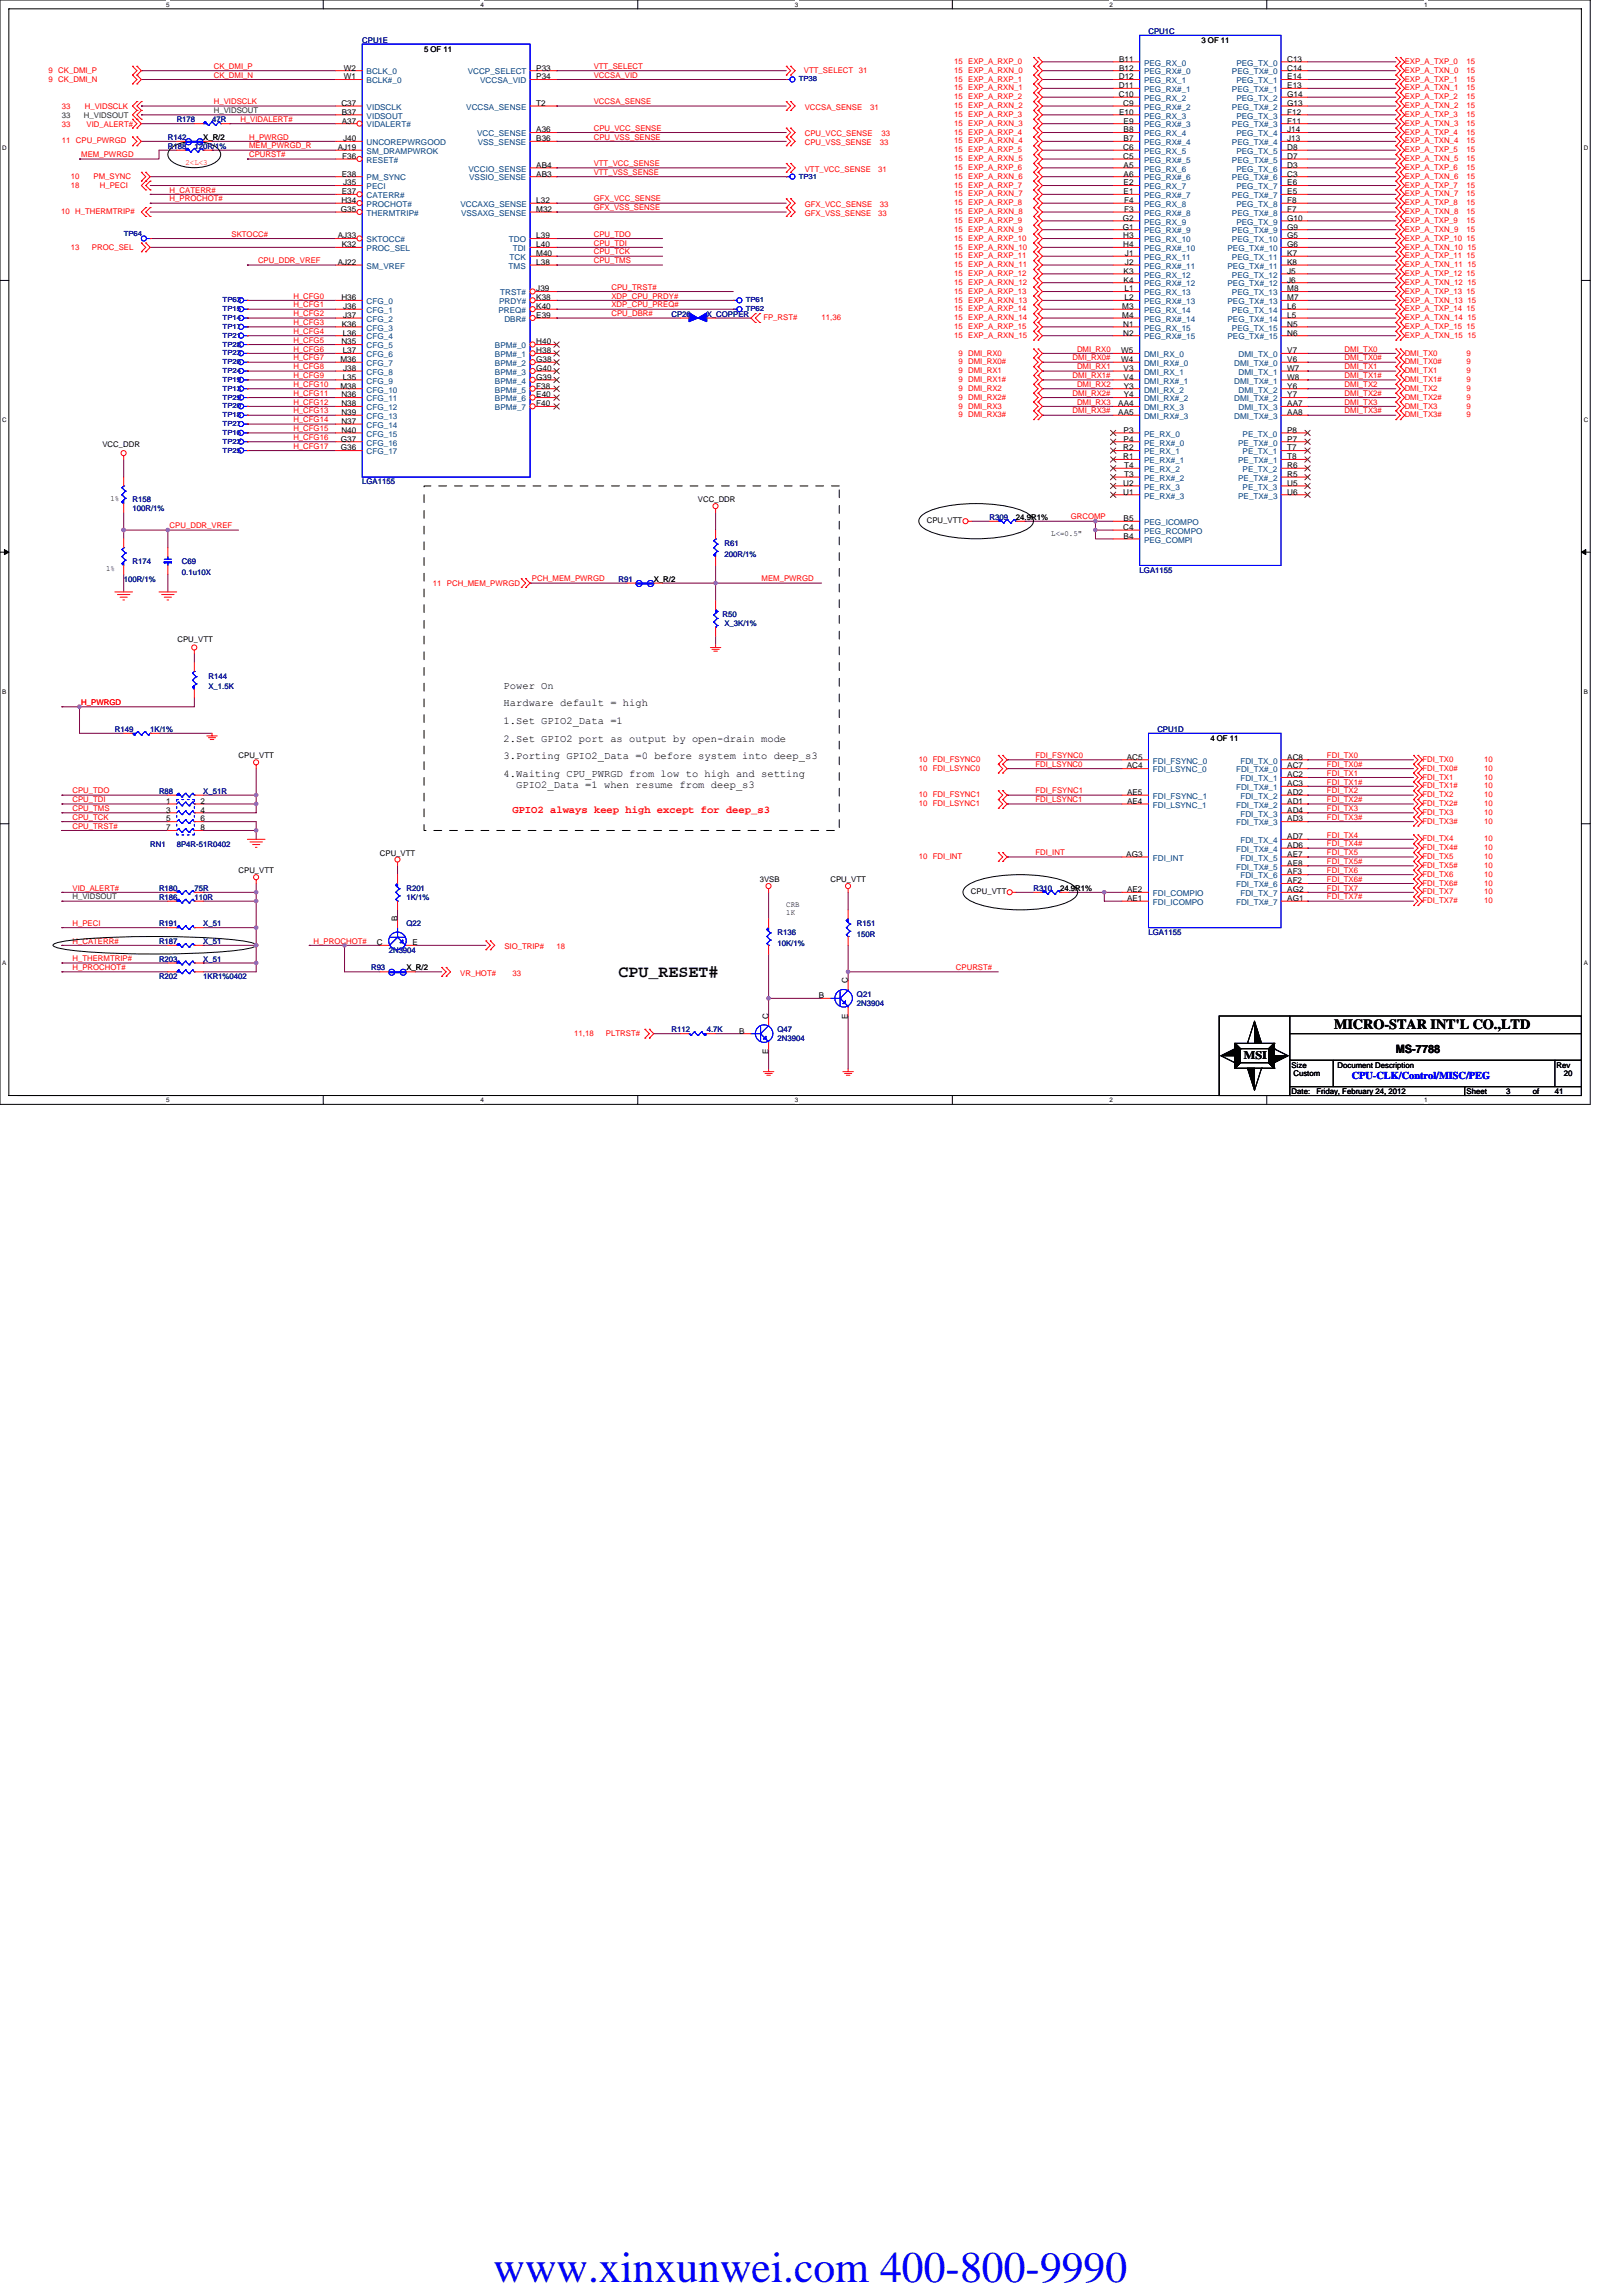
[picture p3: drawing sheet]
<svg xmlns="http://www.w3.org/2000/svg" width="210mm" height="297mm" viewBox="0 0 210 297" stroke-linecap="round" stroke-linejoin="round" font-family="sans-serif">
<defs><g id="words">
<text font-size="5.6" fill="#00f" x="63.9" y="295.3">www.xinxunwei.com 400-800-9990</text>
<text font-size="2.2" x="80" y="126.4">CPU_RESET#</text>
<text font-size="1.8" x="172.6" y="133.1">MICRO-STAR INT'L CO.,LTD</text>
<g font-size="1.5">
<text x="160.9" y="137">MSI</text>
<text x="180.6" y="136.2">MS-7788</text>
</g>
<g font-size="1.4">
<text x="65.2" y="89.1">Power On</text>
<text x="65.2" y="93.7">1.Set GPIO2_Data =1</text>
<text x="65.2" y="95.9">2.Set GPIO2 port as output by open-drain mode</text>
<text x="65.2" y="91.4">Hardware default = high</text>
<text x="65.2" y="100.5">4.Waiting CPU_PWRGD from low to high and setting</text>
<text x="65.2" y="98.2">3.Porting GPIO2_Data =0 before system into deep_s3</text>
<text x="66.8" y="102">GPIO2_Data =1 when resume from deep_s3</text>
</g>
<text font-size="1.4" fill="#f00" x="66.3" y="105.2">GPIO2 always keep high except for deep_s3</text>
<text font-size="1.4" fill="#00f" x="174.9" y="139.6">CPU-CLK/Control/MISC/PEG</text>
<g font-size="1" fill="#000080">
<text x="46.9" y="5.5">CPU1E</text>
<text x="148.6" y="4.4">CPU1C</text>
<text x="22.9" y="15.8">R178</text>
<text x="27.4" y="15.8">47R</text>
<text x="21.7" y="18.1">R142</text>
<text x="21.7" y="19.2">R188</text>
<text x="25.1" y="19.2">120R/1%</text>
<text x="86.9" y="41">CP26</text>
<text x="91.4" y="41">X_COPPER</text>
<text x="17.1" y="65">R158</text>
<text x="46.9" y="62.7">LGA1155</text>
<text x="17.1" y="66.1">100R/1%</text>
<text x="93.7" y="70.7">R61</text>
<text x="128" y="67.2">R309</text>
<text x="16" y="75.2">100R/1%</text>
<text x="17.1" y="73">R174</text>
<text x="23.5" y="73">C69</text>
<text x="23.5" y="74.3">0.1u10X</text>
<text x="80" y="75.2">R91</text>
<text x="93.7" y="72.1">200R/1%</text>
<text x="147.4" y="74.1">LGA1155</text>
<text x="93.5" y="79.8">R50</text>
<text x="93.7" y="81">X_3K/1%</text>
<text x="27" y="87.8">R144</text>
<text x="27" y="89.2">X_1.5K</text>
<text x="14.9" y="94.7">R149</text>
<text x="19.4" y="94.7">1K/1%</text>
<text x="149.7" y="94.7">CPU1D</text>
<text x="20.6" y="102.7">R88</text>
<text x="26.3" y="102.7">X_51R</text>
<text x="19.4" y="109.5">RN1</text>
<text x="22.9" y="109.5">8P4R-51R0402</text>
<text x="20.6" y="116.4">R186</text>
<text x="20.6" y="119.8">R191</text>
<text x="20.6" y="115.3">R180</text>
<text x="25.1" y="116.4">110R</text>
<text x="25.1" y="115.3">75R</text>
<text x="26.3" y="119.8">X_51</text>
<text x="52.6" y="119.8">Q22</text>
<text x="52.6" y="115.3">R201</text>
<text x="52.6" y="116.4">1K/1%</text>
<text x="110.9" y="119.8">R151</text>
<text x="133.7" y="115.3">R310</text>
<text x="20.6" y="124.4">R203</text>
<text x="20.6" y="122.1">R187</text>
<text x="26.3" y="124.4">X_51</text>
<text x="26.3" y="122.1">X_51</text>
<text x="48" y="125.5">R93</text>
<text x="50.3" y="123.3">2N3904</text>
<text x="100.6" y="121">R136</text>
<text x="100.6" y="122.3">10K/1%</text>
<text x="110.9" y="121.2">150R</text>
<text x="148.6" y="121">LGA1155</text>
<text x="20.6" y="126.7">R202</text>
<text x="26.3" y="126.7">1KR1%0402</text>
<text x="110.9" y="129">Q21</text>
<text x="110.9" y="130.1">2N3904</text>
<text x="86.9" y="133.5">R112</text>
<text x="91.4" y="133.5">4.7K</text>
<text x="100.6" y="133.5">Q47</text>
<text x="100.6" y="134.7">2N3904</text>
</g>
<g font-size="1">
<text x="155.4" y="5.5">3 OF 11</text>
<text x="44.5" y="9.1">W2</text>
<text x="44.5" y="10.3">W1</text>
<text x="54.9" y="6.7">5 OF 11</text>
<text x="69.4" y="10.3">P34</text>
<text x="69.4" y="9.1">P33</text>
<text x="144.8" y="10.3">D12</text>
<text x="144.8" y="11.4">D11</text>
<text x="144.8" y="8">B11</text>
<text x="144.8" y="9.1">B12</text>
<text x="166.5" y="8">C13</text>
<text x="166.5" y="10.3">E14</text>
<text x="166.5" y="9.1">C14</text>
<text x="166.5" y="11.4">E13</text>
<text x="44.2" y="13.7">C37</text>
<text x="44.2" y="14.8">B37</text>
<text x="44.2" y="16">A37</text>
<text x="69.4" y="17.1">A36</text>
<text x="69.4" y="13.7">T2</text>
<text x="144.8" y="12.6">C10</text>
<text x="144.8" y="14.8">E10</text>
<text x="145.3" y="13.7">C9</text>
<text x="145.4" y="16">E9</text>
<text x="145.4" y="17.1">B8</text>
<text x="166.5" y="14.8">F12</text>
<text x="166.5" y="12.6">G14</text>
<text x="166.5" y="17.1">J14</text>
<text x="166.5" y="16">F11</text>
<text x="166.5" y="13.7">G13</text>
<text x="26.3" y="18.1">X_R/2</text>
<text x="43.7" y="19.4">AJ19</text>
<text x="44.2" y="22.8">E38</text>
<text x="44.3" y="20.6">F36</text>
<text x="44.4" y="24">J35</text>
<text x="44.4" y="18.3">J40</text>
<text x="69.4" y="22.8">AB3</text>
<text x="69.4" y="18.3">B36</text>
<text x="69.4" y="21.7">AB4</text>
<text x="145.3" y="19.4">C6</text>
<text x="145.3" y="20.6">C5</text>
<text x="145.4" y="18.3">B7</text>
<text x="145.4" y="21.7">A5</text>
<text x="145.4" y="22.8">A6</text>
<text x="145.4" y="24">E2</text>
<text x="166.5" y="21.7">D3</text>
<text x="166.5" y="19.4">D8</text>
<text x="166.5" y="24">E6</text>
<text x="166.5" y="20.6">D7</text>
<text x="166.5" y="18.3">J13</text>
<text x="166.5" y="22.8">C3</text>
<text x="44.1" y="27.4">G35</text>
<text x="44.2" y="26.3">H34</text>
<text x="44.2" y="25.1">E37</text>
<text x="69.4" y="26.3">L32</text>
<text x="69.4" y="27.4">M32</text>
<text x="145.3" y="28.6">G2</text>
<text x="145.3" y="29.7">G1</text>
<text x="145.4" y="25.1">E1</text>
<text x="145.4" y="27.4">F3</text>
<text x="145.4" y="26.3">F4</text>
<text x="166.5" y="26.3">F8</text>
<text x="166.5" y="28.6">G10</text>
<text x="166.5" y="29.7">G9</text>
<text x="166.5" y="27.4">F7</text>
<text x="166.5" y="25.1">E5</text>
<text x="43.7" y="34.3">AJ22</text>
<text x="43.7" y="30.8">AJ33</text>
<text x="44.2" y="32">K32</text>
<text x="69.4" y="32">L40</text>
<text x="69.4" y="34.3">L38</text>
<text x="69.4" y="30.8">L39</text>
<text x="69.4" y="33.1">M40</text>
<text x="145.3" y="32">H4</text>
<text x="145.3" y="30.8">H3</text>
<text x="145.4" y="35.4">K3</text>
<text x="145.5" y="33.1">J1</text>
<text x="145.5" y="34.3">J2</text>
<text x="166.5" y="32">G6</text>
<text x="166.5" y="34.3">K8</text>
<text x="166.5" y="33.1">K7</text>
<text x="166.5" y="30.8">G5</text>
<text x="166.5" y="35.4">J5</text>
<text x="44.2" y="38.8">H36</text>
<text x="44.4" y="40">J36</text>
<text x="44.4" y="41.1">J37</text>
<text x="69.4" y="37.7">J39</text>
<text x="69.4" y="40">K40</text>
<text x="69.4" y="38.8">K38</text>
<text x="69.4" y="41.1">E39</text>
<text x="145.2" y="40">M3</text>
<text x="145.2" y="41.1">M4</text>
<text x="145.4" y="36.6">K4</text>
<text x="145.5" y="38.8">L2</text>
<text x="145.5" y="37.7">L1</text>
<text x="166.5" y="38.8">M7</text>
<text x="166.5" y="36.6">J6</text>
<text x="166.5" y="41.1">L5</text>
<text x="166.5" y="37.7">M8</text>
<text x="166.5" y="40">L6</text>
<text x="44" y="46.8">M36</text>
<text x="44.2" y="44.6">N35</text>
<text x="44.2" y="42.3">K36</text>
<text x="44.3" y="43.4">L36</text>
<text x="44.3" y="45.7">L37</text>
<text x="44.4" y="48">J38</text>
<text x="69.4" y="48">G40</text>
<text x="69.4" y="46.8">G38</text>
<text x="69.4" y="45.7">H38</text>
<text x="69.4" y="44.6">H40</text>
<text x="145.1" y="46.8">W4</text>
<text x="145.1" y="45.7">W5</text>
<text x="145.3" y="43.4">N2</text>
<text x="145.3" y="42.3">N1</text>
<text x="145.4" y="48">V3</text>
<text x="166.5" y="43.4">N6</text>
<text x="166.5" y="48">W7</text>
<text x="166.5" y="45.7">V7</text>
<text x="166.5" y="46.8">V6</text>
<text x="166.5" y="42.3">N5</text>
<text x="44" y="50.3">M38</text>
<text x="44.2" y="53.7">N39</text>
<text x="44.2" y="51.4">N36</text>
<text x="44.2" y="52.6">N38</text>
<text x="44.3" y="49.1">L35</text>
<text x="69.4" y="49.1">G39</text>
<text x="69.4" y="50.3">F38</text>
<text x="69.4" y="51.4">E40</text>
<text x="69.4" y="52.6">F40</text>
<text x="144.7" y="52.6">AA4</text>
<text x="144.7" y="53.7">AA5</text>
<text x="145.4" y="49.1">V4</text>
<text x="145.4" y="51.4">Y4</text>
<text x="145.4" y="50.3">Y3</text>
<text x="166.5" y="50.3">Y6</text>
<text x="166.5" y="52.6">AA7</text>
<text x="166.5" y="51.4">Y7</text>
<text x="166.5" y="49.1">W8</text>
<text x="166.5" y="53.7">AA8</text>
<text x="13.3" y="57.9">VCC_DDR</text>
<text x="44.1" y="57.1">G37</text>
<text x="44.1" y="58.3">G36</text>
<text x="44.2" y="54.8">N37</text>
<text x="44.2" y="56">N40</text>
<text x="145.3" y="58.3">R2</text>
<text x="145.3" y="59.4">R1</text>
<text x="145.4" y="57.1">P4</text>
<text x="145.4" y="56">P3</text>
<text x="166.5" y="56">P8</text>
<text x="166.5" y="58.3">T7</text>
<text x="166.5" y="57.1">P7</text>
<text x="166.5" y="59.4">T8</text>
<text x="14.3" y="64.8">1%</text>
<text x="90.3" y="65">VCC_DDR</text>
<text x="145.3" y="62.8">U2</text>
<text x="145.3" y="64">U1</text>
<text x="145.4" y="61.7">T3</text>
<text x="145.4" y="60.6">T4</text>
<text x="166.5" y="62.8">U5</text>
<text x="166.5" y="60.6">R6</text>
<text x="166.5" y="61.7">R5</text>
<text x="166.5" y="64">U6</text>
<text x="119.9" y="67.7">CPU_VTT</text>
<text x="131.4" y="67.2">24.9R1%</text>
<text x="136" y="69.4">L&lt;=0.5&quot;</text>
<text x="145.3" y="68.6">C4</text>
<text x="145.4" y="69.7">B4</text>
<text x="145.4" y="67.4">B5</text>
<text x="13.7" y="73.9">1%</text>
<text x="84.6" y="75.2">X_R/2</text>
<text x="23" y="83">CPU_VTT</text>
<text x="156.6" y="95.8">4 OF 11</text>
<text x="30.9" y="98.1">CPU_VTT</text>
<text x="145.8" y="99.4">AC4</text>
<text x="145.8" y="98.3">AC5</text>
<text x="166.5" y="100.6">AC2</text>
<text x="166.5" y="98.3">AC8</text>
<text x="166.5" y="101.7">AC3</text>
<text x="166.5" y="99.4">AC7</text>
<text x="21.5" y="104">1</text>
<text x="21.5" y="105.1">3</text>
<text x="21.5" y="106.3">5</text>
<text x="21.5" y="107.4">7</text>
<text x="26" y="104">2</text>
<text x="26" y="105.1">4</text>
<text x="26" y="106.3">6</text>
<text x="26" y="107.4">8</text>
<text x="145.8" y="102.8">AE5</text>
<text x="145.8" y="104">AE4</text>
<text x="166.5" y="105.1">AD4</text>
<text x="166.5" y="102.8">AD2</text>
<text x="166.5" y="106.3">AD3</text>
<text x="166.5" y="104">AD1</text>
<text x="30.9" y="113">CPU_VTT</text>
<text x="49.1" y="110.7">CPU_VTT</text>
<text x="145.7" y="110.8">AG3</text>
<text x="166.5" y="113.1">AF3</text>
<text x="166.5" y="110.8">AE7</text>
<text x="166.5" y="108.6">AD7</text>
<text x="166.5" y="109.7">AD6</text>
<text x="166.5" y="112">AE8</text>
<text x="51.4" y="119.2" transform="rotate(-90 51.4 119.2)">B</text>
<text x="98.3" y="114.1">3VSB</text>
<text x="101.7" y="117.4">CRB</text>
<text x="101.7" y="118.4">1K</text>
<text x="107.4" y="114.1">CPU_VTT</text>
<text x="125.6" y="115.7">CPU_VTT</text>
<text x="137.2" y="115.3">24.9R1%</text>
<text x="145.8" y="116.6">AE1</text>
<text x="145.8" y="115.4">AE2</text>
<text x="166.5" y="115.4">AG2</text>
<text x="166.5" y="114.3">AF2</text>
<text x="166.5" y="116.6">AG1</text>
<text x="48.7" y="122.3">C</text>
<text x="52.6" y="125.5">X_R/2</text>
<text x="53.4" y="122.3">E</text>
<text x="99.4" y="131.8" transform="rotate(-90 99.4 131.8)">C</text>
<text x="105.9" y="129.1">B</text>
<text x="109.7" y="131.8" transform="rotate(-90 109.7 131.8)">E</text>
<text x="109.7" y="127.2" transform="rotate(-90 109.7 127.2)">C</text>
<text x="95.7" y="133.7">B</text>
<text x="99.4" y="136.4" transform="rotate(-90 99.4 136.4)">E</text>
<text x="167.1" y="138.1">Size</text>
<text x="167.1" y="141.5">Date:</text>
<text x="167.3" y="139.3">Custom</text>
<text x="170.3" y="141.5">Friday, February 24, 2012</text>
<text x="173.1" y="138.1">Document Description</text>
<text x="189.7" y="141.5">Sheet</text>
<text x="194.9" y="141.5">3</text>
<text x="198.3" y="141.5">of</text>
<text x="201.2" y="141.5">41</text>
<text x="201.4" y="138.1">Rev</text>
<text x="202.3" y="139.3">20</text>
</g>
<g font-size="1" fill="#f00">
<text x="6.3" y="9.4">9 CK_DMI_P</text>
<text x="6.3" y="10.6">9 CK_DMI_N</text>
<text x="27.7" y="8.9">CK_DMI_P</text>
<text x="27.7" y="10.1">CK_DMI_N</text>
<text x="76.8" y="8.9">VTT_SELECT</text>
<text x="76.8" y="10.1">VCCSA_VID</text>
<text x="104" y="9.4">VTT_SELECT</text>
<text x="111.1" y="9.4">31</text>
<text x="123.4" y="10.6">15 EXP_A_RXP_1</text>
<text x="123.4" y="11.7">15 EXP_A_RXN_1</text>
<text x="123.4" y="8.3">15 EXP_A_RXP_0</text>
<text x="123.4" y="9.4">15 EXP_A_RXN_0</text>
<text x="181.7" y="8.3">EXP_A_TXP_0</text>
<text x="181.7" y="9.4">EXP_A_TXN_0</text>
<text x="181.7" y="10.6">EXP_A_TXP_1</text>
<text x="181.7" y="11.7">EXP_A_TXN_1</text>
<text x="189.7" y="8.3">15</text>
<text x="189.7" y="9.4">15</text>
<text x="189.7" y="10.6">15</text>
<text x="189.7" y="11.7">15</text>
<text x="8" y="14.1">33</text>
<text x="8" y="16.4">33</text>
<text x="11" y="14.1">H_VIDSCLK</text>
<text x="11.2" y="16.4">VID_ALERT#</text>
<text x="27.7" y="13.5">H_VIDSCLK</text>
<text x="31.1" y="15.8">H_VIDALERT#</text>
<text x="76.8" y="16.9">CPU_VCC_SENSE</text>
<text x="76.8" y="13.5">VCCSA_SENSE</text>
<text x="104.1" y="17.6">CPU_VCC_SENSE</text>
<text x="104.1" y="14.2">VCCSA_SENSE</text>
<text x="112.6" y="14.2">31</text>
<text x="114.1" y="17.6">33</text>
<text x="123.4" y="12.8">15 EXP_A_RXP_2</text>
<text x="123.4" y="14">15 EXP_A_RXN_2</text>
<text x="123.4" y="15.1">15 EXP_A_RXP_3</text>
<text x="123.4" y="16.3">15 EXP_A_RXN_3</text>
<text x="123.4" y="17.4">15 EXP_A_RXP_4</text>
<text x="181.7" y="12.8">EXP_A_TXP_2</text>
<text x="181.7" y="15.1">EXP_A_TXP_3</text>
<text x="181.7" y="14">EXP_A_TXN_2</text>
<text x="181.7" y="16.3">EXP_A_TXN_3</text>
<text x="181.7" y="17.4">EXP_A_TXP_4</text>
<text x="189.7" y="12.8">15</text>
<text x="189.7" y="15.1">15</text>
<text x="189.7" y="14">15</text>
<text x="189.7" y="16.3">15</text>
<text x="189.7" y="17.4">15</text>
<text x="8" y="18.6">11 CPU_PWRGD</text>
<text x="9.1" y="23.1">10</text>
<text x="10.5" y="20.3">MEM_PWRGD</text>
<text x="12.1" y="23.1">PM_SYNC</text>
<text x="24" y="21.4">2&lt;L&lt;3</text>
<text x="32.2" y="20.3">CPURST#</text>
<text x="32.2" y="18.1">H_PWRGD</text>
<text x="32.2" y="19.2">MEM_PWRGD_R</text>
<text x="76.8" y="22.6">VTT_VSS_SENSE</text>
<text x="76.8" y="21.5">VTT_VCC_SENSE</text>
<text x="76.8" y="18.1">CPU_VSS_SENSE</text>
<text x="104.1" y="22.2">VTT_VCC_SENSE</text>
<text x="104.1" y="18.8">CPU_VSS_SENSE</text>
<text x="113.6" y="22.2">31</text>
<text x="113.8" y="18.8">33</text>
<text x="123.4" y="18.6">15 EXP_A_RXN_4</text>
<text x="123.4" y="19.7">15 EXP_A_RXP_5</text>
<text x="123.4" y="20.8">15 EXP_A_RXN_5</text>
<text x="123.4" y="23.1">15 EXP_A_RXN_6</text>
<text x="123.4" y="22">15 EXP_A_RXP_6</text>
<text x="181.7" y="18.6">EXP_A_TXN_4</text>
<text x="181.7" y="19.7">EXP_A_TXP_5</text>
<text x="181.7" y="22">EXP_A_TXP_6</text>
<text x="181.7" y="20.8">EXP_A_TXN_5</text>
<text x="181.7" y="23.1">EXP_A_TXN_6</text>
<text x="189.7" y="18.6">15</text>
<text x="189.7" y="19.7">15</text>
<text x="189.7" y="22">15</text>
<text x="189.7" y="20.8">15</text>
<text x="189.7" y="23.1">15</text>
<text x="7.9" y="27.7">10 H_THERMTRIP#</text>
<text x="9.1" y="24.3">18</text>
<text x="12.9" y="24.3">H_PECI</text>
<text x="21.9" y="24.9">H_CATERR#</text>
<text x="21.9" y="26.1">H_PROCHOT#</text>
<text x="76.8" y="27.2">GFX_VSS_SENSE</text>
<text x="76.8" y="26.1">GFX_VCC_SENSE</text>
<text x="104.1" y="27.9">GFX_VSS_SENSE</text>
<text x="104.1" y="26.8">GFX_VCC_SENSE</text>
<text x="113.6" y="27.9">33</text>
<text x="113.8" y="26.8">33</text>
<text x="123.4" y="24.3">15 EXP_A_RXP_7</text>
<text x="123.4" y="25.4">15 EXP_A_RXN_7</text>
<text x="123.4" y="26.6">15 EXP_A_RXP_8</text>
<text x="123.4" y="27.7">15 EXP_A_RXN_8</text>
<text x="123.4" y="28.9">15 EXP_A_RXP_9</text>
<text x="123.4" y="30">15 EXP_A_RXN_9</text>
<text x="181.7" y="25.4">EXP_A_TXN_7</text>
<text x="181.7" y="26.6">EXP_A_TXP_8</text>
<text x="181.7" y="27.7">EXP_A_TXN_8</text>
<text x="181.7" y="28.9">EXP_A_TXP_9</text>
<text x="181.7" y="30">EXP_A_TXN_9</text>
<text x="181.7" y="24.3">EXP_A_TXP_7</text>
<text x="189.7" y="25.4">15</text>
<text x="189.7" y="26.6">15</text>
<text x="189.7" y="27.7">15</text>
<text x="189.7" y="28.9">15</text>
<text x="189.7" y="30">15</text>
<text x="189.7" y="24.3">15</text>
<text x="9.1" y="32.4">13</text>
<text x="11.9" y="32.4">PROC_SEL</text>
<text x="30" y="30.6">SKTOCC#</text>
<text x="33.4" y="34.1">CPU_DDR_VREF</text>
<text x="76.8" y="31.8">CPU_TDI</text>
<text x="76.8" y="30.6">CPU_TDO</text>
<text x="76.8" y="34.1">CPU_TMS</text>
<text x="76.8" y="32.9">CPU_TCK</text>
<text x="123.4" y="34.6">15 EXP_A_RXN_11</text>
<text x="123.4" y="35.7">15 EXP_A_RXP_12</text>
<text x="123.4" y="31.1">15 EXP_A_RXP_10</text>
<text x="123.4" y="32.3">15 EXP_A_RXN_10</text>
<text x="123.4" y="33.4">15 EXP_A_RXP_11</text>
<text x="181.7" y="31.1">EXP_A_TXP_10 15</text>
<text x="181.7" y="32.3">EXP_A_TXN_10 15</text>
<text x="181.7" y="33.4">EXP_A_TXP_11 15</text>
<text x="181.7" y="35.7">EXP_A_TXP_12 15</text>
<text x="181.7" y="34.6">EXP_A_TXN_11 15</text>
<text x="38" y="39.8">H_CFG1</text>
<text x="38" y="40.9">H_CFG2</text>
<text x="38" y="38.6">H_CFG0</text>
<text x="79.1" y="37.5">CPU_TRST#</text>
<text x="79.1" y="40.9">CPU_DBR#</text>
<text x="79.1" y="39.8">XDP_CPU_PREQ#</text>
<text x="79.1" y="38.6">XDP_CPU_PRDY#</text>
<text x="98.8" y="41.4">FP_RST#</text>
<text x="106.3" y="41.4">11,36</text>
<text x="123.4" y="36.9">15 EXP_A_RXN_12</text>
<text x="123.4" y="38">15 EXP_A_RXP_13</text>
<text x="123.4" y="39.1">15 EXP_A_RXN_13</text>
<text x="123.4" y="40.3">15 EXP_A_RXP_14</text>
<text x="123.4" y="41.4">15 EXP_A_RXN_14</text>
<text x="181.7" y="38">EXP_A_TXP_13 15</text>
<text x="181.7" y="36.9">EXP_A_TXN_12 15</text>
<text x="181.7" y="39.1">EXP_A_TXN_13 15</text>
<text x="181.7" y="40.3">EXP_A_TXP_14 15</text>
<text x="181.7" y="41.4">EXP_A_TXN_14 15</text>
<text x="38" y="42.1">H_CFG3</text>
<text x="38" y="44.3">H_CFG5</text>
<text x="38" y="43.2">H_CFG4</text>
<text x="38" y="46.6">H_CFG7</text>
<text x="38" y="45.5">H_CFG6</text>
<text x="38" y="47.8">H_CFG8</text>
<text x="123.4" y="43.7">15 EXP_A_RXN_15</text>
<text x="123.4" y="42.6">15 EXP_A_RXP_15</text>
<text x="124" y="46">9 DMI_RX0</text>
<text x="124" y="47.1">9 DMI_RX0#</text>
<text x="138.8" y="46.6">DMI_RX0#</text>
<text x="139.3" y="47.8">DMI_RX1</text>
<text x="139.3" y="45.5">DMI_RX0</text>
<text x="174" y="45.5">DMI_TX0</text>
<text x="174" y="46.6">DMI_TX0#</text>
<text x="174" y="47.8">DMI_TX1</text>
<text x="181.7" y="46">DMI_TX0</text>
<text x="181.7" y="47.1">DMI_TX0#</text>
<text x="181.7" y="42.6">EXP_A_TXP_15 15</text>
<text x="181.7" y="43.7">EXP_A_TXN_15 15</text>
<text x="189.7" y="46">9</text>
<text x="189.7" y="47.1">9</text>
<text x="38" y="48.9">H_CFG9</text>
<text x="38" y="51.2">H_CFG11</text>
<text x="38" y="50.1">H_CFG10</text>
<text x="38" y="53.5">H_CFG13</text>
<text x="38" y="52.3">H_CFG12</text>
<text x="124" y="48.3">9 DMI_RX1</text>
<text x="124" y="49.4">9 DMI_RX1#</text>
<text x="124" y="50.6">9 DMI_RX2</text>
<text x="124" y="51.7">9 DMI_RX2#</text>
<text x="124" y="52.9">9 DMI_RX3</text>
<text x="124" y="54">9 DMI_RX3#</text>
<text x="138.8" y="48.9">DMI_RX1#</text>
<text x="138.8" y="51.2">DMI_RX2#</text>
<text x="138.8" y="53.5">DMI_RX3#</text>
<text x="139.3" y="50.1">DMI_RX2</text>
<text x="139.3" y="52.3">DMI_RX3</text>
<text x="174" y="48.9">DMI_TX1#</text>
<text x="174" y="50.1">DMI_TX2</text>
<text x="174" y="51.2">DMI_TX2#</text>
<text x="174" y="52.3">DMI_TX3</text>
<text x="174" y="53.5">DMI_TX3#</text>
<text x="181.7" y="49.4">DMI_TX1#</text>
<text x="181.7" y="50.6">DMI_TX2</text>
<text x="181.7" y="51.7">DMI_TX2#</text>
<text x="181.7" y="52.9">DMI_TX3</text>
<text x="181.7" y="54">DMI_TX3#</text>
<text x="181.7" y="48.3">DMI_TX1</text>
<text x="189.7" y="49.4">9</text>
<text x="189.7" y="50.6">9</text>
<text x="189.7" y="51.7">9</text>
<text x="189.7" y="52.9">9</text>
<text x="189.7" y="54">9</text>
<text x="189.7" y="48.3">9</text>
<text x="38" y="55.8">H_CFG15</text>
<text x="38" y="54.6">H_CFG14</text>
<text x="38" y="58.1">H_CFG17</text>
<text x="38" y="56.9">H_CFG16</text>
<text x="21.9" y="68.3">CPU_DDR_VREF</text>
<text x="138.5" y="67.2">GRCOMP</text>
<text x="56" y="75.8">11 PCH_MEM_PWRGD</text>
<text x="68.8" y="75.2">PCH_MEM_PWRGD</text>
<text x="98.5" y="75.2">MEM_PWRGD</text>
<text x="10.5" y="91.2">H_PWRGD</text>
<text x="118.9" y="99.7">10 FDI_LSYNC0</text>
<text x="118.9" y="98.6">10 FDI_FSYNC0</text>
<text x="134" y="99.2">FDI_LSYNC0</text>
<text x="134" y="98.1">FDI_FSYNC0</text>
<text x="171.7" y="98.1">FDI_TX0</text>
<text x="171.7" y="99.2">FDI_TX0#</text>
<text x="171.7" y="100.4">FDI_TX1</text>
<text x="171.7" y="101.5">FDI_TX1#</text>
<text x="184" y="98.6">FDI_TX0</text>
<text x="184" y="100.9">FDI_TX1</text>
<text x="184" y="99.7">FDI_TX0#</text>
<text x="192" y="98.6">10</text>
<text x="192" y="100.9">10</text>
<text x="192" y="99.7">10</text>
<text x="9.4" y="102.6">CPU_TDO</text>
<text x="9.4" y="106.1">CPU_TCK</text>
<text x="9.4" y="107.2">CPU_TRST#</text>
<text x="9.4" y="103.8">CPU_TDI</text>
<text x="9.4" y="104.9">CPU_TMS</text>
<text x="118.9" y="103.1">10 FDI_FSYNC1</text>
<text x="118.9" y="104.3">10 FDI_LSYNC1</text>
<text x="134" y="102.6">FDI_FSYNC1</text>
<text x="134" y="103.8">FDI_LSYNC1</text>
<text x="171.7" y="102.6">FDI_TX2</text>
<text x="171.7" y="103.8">FDI_TX2#</text>
<text x="171.7" y="104.9">FDI_TX3</text>
<text x="171.7" y="106.1">FDI_TX3#</text>
<text x="184" y="106.6">FDI_TX3#</text>
<text x="184" y="103.1">FDI_TX2</text>
<text x="184" y="104.3">FDI_TX2#</text>
<text x="184" y="105.4">FDI_TX3</text>
<text x="184" y="102">FDI_TX1#</text>
<text x="192" y="106.6">10</text>
<text x="192" y="103.1">10</text>
<text x="192" y="104.3">10</text>
<text x="192" y="105.4">10</text>
<text x="192" y="102">10</text>
<text x="118.9" y="111.1">10 FDI_INT</text>
<text x="134" y="110.6">FDI_INT</text>
<text x="171.7" y="108.4">FDI_TX4</text>
<text x="171.7" y="109.5">FDI_TX4#</text>
<text x="171.7" y="110.6">FDI_TX5</text>
<text x="171.7" y="111.8">FDI_TX5#</text>
<text x="171.7" y="112.9">FDI_TX6</text>
<text x="184" y="113.4">FDI_TX6</text>
<text x="184" y="108.9">FDI_TX4</text>
<text x="184" y="111.1">FDI_TX5</text>
<text x="184" y="110">FDI_TX4#</text>
<text x="184" y="112.3">FDI_TX5#</text>
<text x="192" y="113.4">10</text>
<text x="192" y="108.9">10</text>
<text x="192" y="111.1">10</text>
<text x="192" y="110">10</text>
<text x="192" y="112.3">10</text>
<text x="9.4" y="119.8">H_PECI</text>
<text x="9.4" y="115.2">VID_ALERT#</text>
<text x="171.7" y="114.1">FDI_TX6#</text>
<text x="171.7" y="115.2">FDI_TX7</text>
<text x="171.7" y="116.4">FDI_TX7#</text>
<text x="184" y="116.9">FDI_TX7#</text>
<text x="184" y="114.6">FDI_TX6#</text>
<text x="184" y="115.7">FDI_TX7</text>
<text x="192" y="116.9">10</text>
<text x="192" y="114.6">10</text>
<text x="192" y="115.7">10</text>
<text x="9.4" y="122.1">H_CATERR#</text>
<text x="9.4" y="124.4">H_THERMTRIP#</text>
<text x="9.4" y="125.5">H_PROCHOT#</text>
<text x="40.6" y="122.1">H_PROCHOT#</text>
<text x="65.3" y="122.8">SIO_TRIP#</text>
<text x="72" y="122.8">18</text>
<text x="123.7" y="125.5">CPURST#</text>
<text x="59.5" y="126.2">VR_HOT#</text>
<text x="66.3" y="126.2">33</text>
<text x="74.3" y="134">11,18</text>
<text x="78.4" y="134">PLTRST#</text>
</g>
<g font-size="1" fill="#004080">
<text x="47.4" y="9.6">BCLK_0</text>
<text x="47.4" y="10.8">BCLK#_0</text>
<text x="60.5" y="9.6">VCCP_SELECT</text>
<text x="62.1" y="10.8">VCCSA_VID</text>
<text x="148" y="8.5">PEG_RX_0</text>
<text x="148" y="9.6">PEG_RX#_0</text>
<text x="148" y="10.8">PEG_RX_1</text>
<text x="148" y="11.9">PEG_RX#_1</text>
<text x="159.4" y="9.6">PEG_TX#_0</text>
<text x="159.4" y="11.9">PEG_TX#_1</text>
<text x="160" y="8.5">PEG_TX_0</text>
<text x="160" y="10.8">PEG_TX_1</text>
<text x="47.4" y="14.2">VIDSCLK</text>
<text x="47.4" y="15.3">VIDSOUT</text>
<text x="47.4" y="16.5">VIDALERT#</text>
<text x="60.3" y="14.2">VCCSA_SENSE</text>
<text x="61.7" y="17.6">VCC_SENSE</text>
<text x="148" y="16.5">PEG_RX#_3</text>
<text x="148" y="15.3">PEG_RX_3</text>
<text x="148" y="13.1">PEG_RX_2</text>
<text x="148" y="14.2">PEG_RX#_2</text>
<text x="148" y="17.6">PEG_RX_4</text>
<text x="159.4" y="16.5">PEG_TX#_3</text>
<text x="159.4" y="14.2">PEG_TX#_2</text>
<text x="160" y="15.3">PEG_TX_3</text>
<text x="160" y="13.1">PEG_TX_2</text>
<text x="160" y="17.6">PEG_TX_4</text>
<text x="47.4" y="21.1">RESET#</text>
<text x="47.4" y="23.3">PM_SYNC</text>
<text x="47.4" y="18.8">UNCOREPWRGOOD</text>
<text x="47.4" y="19.9">SM_DRAMPWROK</text>
<text x="60.6" y="22.2">VCCIO_SENSE</text>
<text x="60.7" y="23.3">VSSIO_SENSE</text>
<text x="61.8" y="18.8">VSS_SENSE</text>
<text x="148" y="18.8">PEG_RX#_4</text>
<text x="148" y="19.9">PEG_RX_5</text>
<text x="148" y="21.1">PEG_RX#_5</text>
<text x="148" y="22.2">PEG_RX_6</text>
<text x="148" y="23.3">PEG_RX#_6</text>
<text x="159.4" y="21.1">PEG_TX#_5</text>
<text x="159.4" y="18.8">PEG_TX#_4</text>
<text x="159.4" y="23.3">PEG_TX#_6</text>
<text x="160" y="22.2">PEG_TX_6</text>
<text x="160" y="19.9">PEG_TX_5</text>
<text x="47.4" y="24.5">PECI</text>
<text x="47.4" y="25.6">CATERR#</text>
<text x="47.4" y="26.8">PROCHOT#</text>
<text x="47.4" y="27.9">THERMTRIP#</text>
<text x="59.6" y="26.8">VCCAXG_SENSE</text>
<text x="59.6" y="27.9">VSSAXG_SENSE</text>
<text x="148" y="27.9">PEG_RX#_8</text>
<text x="148" y="26.8">PEG_RX_8</text>
<text x="148" y="25.6">PEG_RX#_7</text>
<text x="148" y="24.5">PEG_RX_7</text>
<text x="148" y="29.1">PEG_RX_9</text>
<text x="159.4" y="27.9">PEG_TX#_8</text>
<text x="159.4" y="25.6">PEG_TX#_7</text>
<text x="160" y="24.5">PEG_TX_7</text>
<text x="160" y="26.8">PEG_TX_8</text>
<text x="160" y="29.1">PEG_TX_9</text>
<text x="47.4" y="34.8">SM_VREF</text>
<text x="47.4" y="32.5">PROC_SEL</text>
<text x="47.4" y="31.3">SKTOCC#</text>
<text x="65.8" y="34.8">TMS</text>
<text x="65.8" y="31.3">TDO</text>
<text x="65.9" y="33.6">TCK</text>
<text x="66.3" y="32.5">TDI</text>
<text x="148" y="33.6">PEG_RX_11</text>
<text x="148" y="32.5">PEG_RX#_10</text>
<text x="148" y="30.2">PEG_RX#_9</text>
<text x="148" y="31.3">PEG_RX_10</text>
<text x="148" y="34.8">PEG_RX#_11</text>
<text x="148" y="35.9">PEG_RX_12</text>
<text x="158.8" y="32.5">PEG_TX#_10</text>
<text x="158.8" y="34.8">PEG_TX#_11</text>
<text x="159.4" y="30.2">PEG_TX#_9</text>
<text x="159.4" y="33.6">PEG_TX_11</text>
<text x="159.4" y="31.3">PEG_TX_10</text>
<text x="159.4" y="35.9">PEG_TX_12</text>
<text x="47.4" y="39.3">CFG_0</text>
<text x="47.4" y="40.5">CFG_1</text>
<text x="47.4" y="41.6">CFG_2</text>
<text x="64.5" y="40.5">PREQ#</text>
<text x="64.6" y="39.3">PRDY#</text>
<text x="64.7" y="38.2">TRST#</text>
<text x="65.3" y="41.6">DBR#</text>
<text x="148" y="37.1">PEG_RX#_12</text>
<text x="148" y="39.3">PEG_RX#_13</text>
<text x="148" y="38.2">PEG_RX_13</text>
<text x="148" y="40.5">PEG_RX_14</text>
<text x="148" y="41.6">PEG_RX#_14</text>
<text x="158.8" y="39.3">PEG_TX#_13</text>
<text x="158.8" y="37.1">PEG_TX#_12</text>
<text x="158.8" y="41.6">PEG_TX#_14</text>
<text x="159.4" y="38.2">PEG_TX_13</text>
<text x="159.4" y="40.5">PEG_TX_14</text>
<text x="47.4" y="45.1">CFG_5</text>
<text x="47.4" y="43.9">CFG_4</text>
<text x="47.4" y="47.3">CFG_7</text>
<text x="47.4" y="46.2">CFG_6</text>
<text x="47.4" y="42.8">CFG_3</text>
<text x="64" y="47.3">BPM#_2</text>
<text x="64" y="46.2">BPM#_1</text>
<text x="64" y="45.1">BPM#_0</text>
<text x="148" y="47.3">DMI_RX#_0</text>
<text x="148" y="43.9">PEG_RX#_15</text>
<text x="148" y="42.8">PEG_RX_15</text>
<text x="148" y="46.2">DMI_RX_0</text>
<text x="158.8" y="43.9">PEG_TX#_15</text>
<text x="159.4" y="42.8">PEG_TX_15</text>
<text x="159.7" y="47.3">DMI_TX#_0</text>
<text x="160.3" y="46.2">DMI_TX_0</text>
<text x="47.4" y="48.5">CFG_8</text>
<text x="47.4" y="49.6">CFG_9</text>
<text x="47.4" y="51.9">CFG_11</text>
<text x="47.4" y="50.8">CFG_10</text>
<text x="47.4" y="53.1">CFG_12</text>
<text x="64" y="48.5">BPM#_3</text>
<text x="64" y="49.6">BPM#_4</text>
<text x="64" y="50.8">BPM#_5</text>
<text x="64" y="51.9">BPM#_6</text>
<text x="64" y="53.1">BPM#_7</text>
<text x="148" y="51.9">DMI_RX#_2</text>
<text x="148" y="50.8">DMI_RX_2</text>
<text x="148" y="48.5">DMI_RX_1</text>
<text x="148" y="49.6">DMI_RX#_1</text>
<text x="148" y="53.1">DMI_RX_3</text>
<text x="159.7" y="51.9">DMI_TX#_2</text>
<text x="159.7" y="49.6">DMI_TX#_1</text>
<text x="160.3" y="50.8">DMI_TX_2</text>
<text x="160.3" y="48.5">DMI_TX_1</text>
<text x="160.3" y="53.1">DMI_TX_3</text>
<text x="47.4" y="54.2">CFG_13</text>
<text x="47.4" y="55.4">CFG_14</text>
<text x="47.4" y="57.6">CFG_16</text>
<text x="47.4" y="56.5">CFG_15</text>
<text x="47.4" y="58.8">CFG_17</text>
<text x="148" y="57.6">PE_RX#_0</text>
<text x="148" y="54.2">DMI_RX#_3</text>
<text x="148" y="56.5">PE_RX_0</text>
<text x="148" y="58.8">PE_RX_1</text>
<text x="148" y="59.9">PE_RX#_1</text>
<text x="159.7" y="54.2">DMI_TX#_3</text>
<text x="160.2" y="57.6">PE_TX#_0</text>
<text x="160.2" y="59.9">PE_TX#_1</text>
<text x="160.8" y="56.5">PE_TX_0</text>
<text x="160.8" y="58.8">PE_TX_1</text>
<text x="148" y="62.2">PE_RX#_2</text>
<text x="148" y="61.1">PE_RX_2</text>
<text x="148" y="63.4">PE_RX_3</text>
<text x="148" y="64.5">PE_RX#_3</text>
<text x="160.2" y="62.2">PE_TX#_2</text>
<text x="160.2" y="64.5">PE_TX#_3</text>
<text x="160.8" y="63.4">PE_TX_3</text>
<text x="160.8" y="61.1">PE_TX_2</text>
<text x="148" y="70.2">PEG_COMPI</text>
<text x="148" y="69.1">PEG_RCOMPO</text>
<text x="148" y="67.9">PEG_ICOMPO</text>
<text x="149.2" y="99.9">FDI_LSYNC_0</text>
<text x="149.2" y="98.8">FDI_FSYNC_0</text>
<text x="159.9" y="99.9">FDI_TX#_0</text>
<text x="160.5" y="101.1">FDI_TX_1</text>
<text x="160.5" y="98.8">FDI_TX_0</text>
<text x="149.2" y="103.4">FDI_FSYNC_1</text>
<text x="149.2" y="104.5">FDI_LSYNC_1</text>
<text x="159.9" y="102.2">FDI_TX#_1</text>
<text x="159.9" y="106.8">FDI_TX#_3</text>
<text x="159.9" y="104.5">FDI_TX#_2</text>
<text x="160.5" y="105.6">FDI_TX_3</text>
<text x="160.5" y="103.4">FDI_TX_2</text>
<text x="149.2" y="111.4">FDI_INT</text>
<text x="159.9" y="110.2">FDI_TX#_4</text>
<text x="159.9" y="112.5">FDI_TX#_5</text>
<text x="160.5" y="113.6">FDI_TX_6</text>
<text x="160.5" y="111.4">FDI_TX_5</text>
<text x="160.5" y="109.1">FDI_TX_4</text>
<text x="149.2" y="117.1">FDI_ICOMPO</text>
<text x="149.2" y="115.9">FDI_COMPIO</text>
<text x="159.9" y="114.8">FDI_TX#_6</text>
<text x="159.9" y="117.1">FDI_TX#_7</text>
<text x="160.5" y="115.9">FDI_TX_7</text>
</g>
<g font-size="1" fill="#008000">
<text x="8" y="15.2">33</text>
<text x="10.9" y="15.2">H_VIDSOUT</text>
<text x="27.7" y="14.6">H_VIDSOUT</text>
<text x="9.4" y="116.4">H_VIDSOUT</text>
</g>
<g font-size=".9" fill="#000080">
<text x="103.3" y="10.5">TP38</text>
<text x="103.3" y="23.1">TP31</text>
<text x="16" y="30.5">TP64</text>
<text x="28.8" y="41.4">TP14</text>
<text x="28.8" y="39.1">TP63</text>
<text x="28.8" y="40.3">TP15</text>
<text x="96.5" y="40.3">TP62</text>
<text x="96.5" y="39.1">TP61</text>
<text x="28.8" y="47.1">TP26</text>
<text x="28.8" y="43.7">TP21</text>
<text x="28.8" y="46">TP23</text>
<text x="28.8" y="42.5">TP17</text>
<text x="28.8" y="44.8">TP28</text>
<text x="28.8" y="52.8">TP20</text>
<text x="28.8" y="49.4">TP19</text>
<text x="28.8" y="51.7">TP29</text>
<text x="28.8" y="54">TP18</text>
<text x="28.8" y="48.3">TP24</text>
<text x="28.8" y="50.5">TP13</text>
<text x="28.8" y="55.1">TP27</text>
<text x="28.8" y="57.4">TP22</text>
<text x="28.8" y="56.3">TP16</text>
<text x="28.8" y="58.5">TP25</text>
</g>
<g font-size=".8">
<text x="21.5" y=".8">5</text>
<text x="62.2" y=".8">4</text>
<text x="102.8" y=".8">3</text>
<text x="143.6" y=".8">2</text>
<text x="184.2" y=".8">1</text>
<text x=".3" y="19.4">D</text>
<text x="204.9" y="19.4">D</text>
<text x=".3" y="54.6">C</text>
<text x="204.9" y="54.6">C</text>
<text x=".3" y="89.7">B</text>
<text x="204.9" y="89.7">B</text>
<text x=".3" y="124.9">A</text>
<text x="204.9" y="124.9">A</text>
<text x="21.5" y="142.6">5</text>
<text x="62.2" y="142.6">4</text>
<text x="102.8" y="142.6">3</text>
<text x="143.6" y="142.6">2</text>
<text x="184.2" y="142.6">1</text>
</g>
</g></defs>
<path d="M0 0h205.7v142.9h-205.7zM1.1 1.1h203.5v140.6h-203.5z" fill="none" stroke="#000" stroke-width=".13"/>
<g fill="#fff">
<path d="M21.5 .1h.4v.9h-.4z"/>
<path d="M21.5 141.9h.4v.9h-.4z"/>
</g>
<path d="M41.8 0v1.1M41.8 141.7v1.2" fill="none" stroke="#000" stroke-width=".13"/>
<g fill="#fff">
<path d="M62.2 .1h.4v.9h-.4z"/>
<path d="M62.2 141.9h.4v.9h-.4z"/>
</g>
<path d="M82.5 0v1.1M82.5 141.7v1.2" fill="none" stroke="#000" stroke-width=".13"/>
<g fill="#fff">
<path d="M102.8 .1h.5v.9h-.5z"/>
<path d="M102.8 141.9h.5v.9h-.5z"/>
</g>
<path d="M123.2 0v1.1M123.2 141.7v1.2" fill="none" stroke="#000" stroke-width=".13"/>
<g fill="#fff">
<path d="M143.6 .1h.4v.9h-.4z"/>
<path d="M143.6 141.9h.4v.9h-.4z"/>
</g>
<path d="M163.9 0v1.1M163.9 141.7v1.2" fill="none" stroke="#000" stroke-width=".13"/>
<g fill="#fff">
<path d="M184.2 .1h.5v.9h-.5z"/>
<path d="M184.2 141.9h.5v.9h-.5z"/>
<path d="M.3 18.7h.6v.9h-.6z"/>
<path d="M204.9 18.7h.6v.9h-.6z"/>
<path d="M.3 53.8h.6v1h-.6z"/>
<path d="M204.9 53.8h.6v1h-.6z"/>
</g>
<path d="M0 36.3h1.1M204.6 36.3h1.1" fill="none" stroke="#000" stroke-width=".13"/>
<g fill="#fff">
<path d="M.3 89h.5v.9h-.5z"/>
<path d="M204.9 89h.5v.9h-.5z"/>
</g>
<path d="M0 71.4h1.1M204.6 71.4h1.1" fill="none" stroke="#000" stroke-width=".13"/>
<path d="M.6 71.1l.5 .3-.5 .4zM204.6 71.4l.6-.3v.7z" fill="#000" stroke="#000" stroke-width=".13"/>
<g fill="#fff">
<path d="M.3 124.1h.5v1h-.5z"/>
<path d="M204.9 124.1h.5v1h-.5z"/>
</g>
<g fill="none" stroke="#000" stroke-width=".13">
<path d="M22.1 19.2a5.4 5.4 0 0 1 6.1 0 .97 .97 0 0 1 0 1.5 5.4 5.4 0 0 1-6.1 0 .98 .98 0 0 1 0-1.5zM119.3 66.6a11 11 0 0 1 5.6-1.4 17.6 17.6 0 0 1 7.8 1.1l.5 .3a.91 .91 0 0 1 0 1.6 11 11 0 0 1-5.6 1.5 17.3 17.3 0 0 1-7.7-1.1l-.6-.4a.91 .91 0 0 1 0-1.6zM0 106.6h1.1M125 114.6a11 11 0 0 1 5.7-1.4 17.6 17.6 0 0 1 7.7 1.1l.6 .3a.91 .91 0 0 1 0 1.6 11 11 0 0 1-5.7 1.5 17.3 17.3 0 0 1-7.7-1.1l-.6-.4a.91 .91 0 0 1 0-1.6zM204.6 106.6h1.1M7 122.1a17.4 17.4 0 0 1 5-.7 121 121 0 0 1 19.3 .3 2.64 2.64 0 0 1 1.8 .6 2.59 2.59 0 0 1-1.8 .6 114.2 114.2 0 0 1-22.7 0 2.57 2.57 0 0 1-1.7-.6zM157.7 131.4h46.9v10.3h-46.9zM158 136.6l1.8 .9M159.8 137.5h.1M159.8 138.2h.1M159.8 135h5v3.2h-5zM159.8 135l.7 .7"/>
<path d="M160.5 135.7h3.6v1.8h-3.6zM160.5 137.5l-.7 .7M160.5 135.7h.1M161.4 135h.1M162.3 132.1l-.9 2.9M163.2 138.2h.1M163.2 138.2l-.9 2.9M164.1 137.5l.7 .7M164.8 138.2h.1M164.8 135h.1M164.8 135.7h.1M164.8 135l-.7 .7"/>
<path d="M164.8 135.7l1.8 .9M166.9 133.7h37.7M166.9 137.2h37.7M166.9 131.4v10.3M172.5 137.2v3.4M201.2 137.2v3.4M2.3 141.7h38.8M41.1 141.7h.1M166.9 141.7h.1M166.9 140.6h37.7M189.5 141.7h.1M189.5 140.6v1.1"/>
</g>
<g fill="none" stroke="#800040" stroke-width=".13">
<path d="M18.3 10.3h.1M18.3 10.3h25.1M18.3 16h6.8M18.3 18.3h4.6M18.3 9.1h.1M18.3 13.7h.1M18.3 14.9h.1M18.3 9.1h25.1M18.3 13.7h25.1M18.3 14.9h25.1M22.9 19.4h-2.3v1.2h-10.3M27.4 19.4h.1"/>
<path d="M27.4 19.4h16M27.4 18.3h.1M27.4 18.3h16M29.7 16h.1M29.7 16h13.7M72 18.3h.1M72 9.1h.1M72 17.1h.1M72 9.1h29.7M72 18.3h29.7M72 17.1h29.7M72 13.7h.1"/>
<path d="M72 13.7h29.7M72 10.3h.1M72 10.3h29.7M134.9 8h9.1M134.9 9.1h9.1M134.9 10.3h9.1M134.9 11.4h9.1M134.9 12.6h9.1M134.9 13.7h9.1M134.9 14.9h9.1M134.9 16h9.1M134.9 17.1h9.1"/>
<path d="M134.9 18.3h9.1M134.9 19.4h9.1M169.2 19.4h11.4M169.2 8h11.4M169.2 9.1h11.4M169.2 10.3h11.4M169.2 11.4h11.4M169.2 12.6h11.4M169.2 13.7h11.4M169.2 14.9h11.4M169.2 16h11.4M169.2 17.1h11.4"/>
<path d="M169.2 18.3h11.4M10.3 20.6h.1M19.4 32h24M19.4 24h24M19.4 25.1h.1M19.4 26.3h.1M19.4 27.4h24M19.4 22.9h24M19.4 30.9h.1M19.4 25.1h24M19.4 26.3h24M19.4 30.9h24"/>
<path d="M32 34.3h.1M32 20.6h.1M32 34.3h11.4M32 20.6h11.4M32 38.9h.1M32 38.9h11.4M72 22.9h.1M72 21.7h.1M72 27.4h.1M72 26.3h.1M72 26.3h29.7M72 22.9h29.7"/>
<path d="M72 21.7h29.7M72 27.4h29.7M72 32h.1M72 30.9h.1M72 34.3h.1M72 33.1h.1M72 30.9h13.7M72 34.3h13.7M72 32h13.7M72 33.1h13.7M72 37.7h.1M72 38.9h.1"/>
<path d="M72 37.7h22.9M72 38.9h22.9M134.9 20.6h9.1M134.9 21.7h9.1M134.9 22.9h9.1M134.9 24h9.1M134.9 25.1h9.1M134.9 26.3h9.1M134.9 27.4h9.1M134.9 28.6h9.1M134.9 29.7h9.1M134.9 30.9h9.1"/>
<path d="M134.9 32h9.1M134.9 33.1h9.1M134.9 34.3h9.1M134.9 35.4h9.1M134.9 36.6h9.1M134.9 37.7h9.1M134.9 38.9h9.1M169.2 20.6h11.4M169.2 21.7h11.4M169.2 22.9h11.4M169.2 24h11.4M169.2 25.1h11.4"/>
<path d="M169.2 26.3h11.4M169.2 27.4h11.4M169.2 28.6h11.4M169.2 29.7h11.4M169.2 30.9h11.4M169.2 32h11.4M169.2 33.1h11.4M169.2 34.3h11.4M169.2 35.4h11.4M169.2 36.6h11.4M169.2 37.7h11.4M169.2 38.9h11.4"/>
<path d="M16 59.4v2.3M32 42.3h.1M32 41.1h.1M32 44.6h.1M32 43.4h.1M32 46.9h.1M32 45.7h.1M32 49.1h.1M32 48h.1M32 51.4h.1M32 50.3h.1M32 53.7h.1"/>
<path d="M32 52.6h.1M32 56h.1M32 54.9h.1M32 58.3h.1M32 57.1h.1M32 45.7h11.4M32 46.9h11.4M32 48h11.4M32 49.1h11.4M32 50.3h11.4M32 51.4h11.4M32 52.6h11.4"/>
<path d="M32 53.7h11.4M32 42.3h11.4M32 41.1h11.4M32 44.6h11.4M32 43.4h11.4M32 56h11.4M32 54.9h11.4M32 58.3h11.4M32 57.1h11.4M32 40h.1M32 40h11.4M72 41.1h.1"/>
<path d="M72 41.1h16M72 40h.1M72 40h22.9M92.6 41.1h4.6M134.9 46.9h.1M134.9 48h.1M134.9 49.1h.1M134.9 50.3h.1M134.9 51.4h.1M134.9 52.6h.1M134.9 53.7h.1M134.9 40h9.1"/>
<path d="M134.9 41.1h9.1M134.9 42.3h9.1M134.9 43.4h9.1M134.9 45.7h.1M134.9 45.7h9.1M134.9 46.9h9.1M134.9 48h9.1M134.9 49.1h9.1M134.9 50.3h9.1M134.9 51.4h9.1M134.9 52.6h9.1M134.9 53.7h9.1"/>
<path d="M169.2 51.4h.1M169.2 51.4h11.4M169.2 40h11.4M169.2 41.1h11.4M169.2 42.3h11.4M169.2 43.4h11.4M169.2 45.7h.1M169.2 46.9h.1M169.2 48h.1M169.2 49.1h.1M169.2 50.3h.1M169.2 52.6h.1"/>
<path d="M169.2 53.7h.1M169.2 45.7h11.4M169.2 46.9h11.4M169.2 48h11.4M169.2 49.1h11.4M169.2 50.3h11.4M169.2 52.6h11.4M169.2 53.7h11.4M16 68.6h14.9M16 74.3v2.3M16 68.6h.1M16 66.3v2.3"/>
<path d="M16 68.6v1.1M21.7 68.6v2.3M21.7 74.3v2.3M21.7 68.6h.1M68.6 75.4h.1M68.6 75.4h12.6M85.7 75.4h6.9M92.6 73.2v2.2M92.6 66.3v2.3M92.6 75.4v2.3M92.6 75.4h.1M92.6 75.4h13.7"/>
<path d="M125.7 67.4h2.3M132.6 67.4h.1M132.6 67.4h9.1M141.7 67.4v1.2h2.3M141.7 67.4h.1M141.7 68.6v1.1h2.3M141.7 67.4h2.3M8 91.4h.1M10.3 91.4v3.5h5.7M10.3 91.4h.1M20.6 94.9h6.8M25.1 84.6v1.1"/>
<path d="M25.1 90.3v1.1h-17.1M33.1 99.4v3.5M92.6 82.3v1.1M130.3 99.4h.1M130.3 98.3h.1M130.3 99.4h14.9M130.3 98.3h14.9M169.2 98.3h.1M169.2 99.4h.1M169.2 99.4h13.7M169.2 98.3h13.7M8 106.3h.1"/>
<path d="M8 107.4h.1M8 115.4h.1M8 106.3h13.7M8 107.4h13.7M8 115.4h13.7M8 104h.1M8 105.2h.1M8 116.6h.1M8 104h13.7M8 105.2h13.7M8 116.6h13.7M8 102.9h.1"/>
<path d="M8 102.9h13.7M26.3 102.9h6.8M26.3 104h6.8M26.3 107.4h.1M26.3 116.6h6.8M26.3 115.4h.1M26.3 107.4h6.8M26.3 115.4h6.8M26.3 106.3h6.8v1.1M33.1 107.4v1.2M33.1 102.9v2.3h-6.8M33.1 102.9h.1"/>
<path d="M33.1 116.6h.1M33.1 115.4v1.2M33.1 114.3v1.1M33.1 116.6v8M33.1 104h.1M51.4 117.7v1.2M51.4 112v1.2M99.4 115.4v3.5M109.7 115.4v2.3M130.3 102.9h.1M130.3 110.9h.1M130.3 104h.1"/>
<path d="M130.3 102.9h14.9M130.3 104h14.9M130.3 110.9h14.9M131.4 115.4h2.3M138.3 115.4h4.6M142.9 115.4h.1M142.9 115.4h2.3M142.9 115.4v1.2h2.3M169.2 114.3h.1M169.2 114.3h13.7M169.2 115.4h.1M169.2 116.6h.1"/>
<path d="M169.2 100.6h.1M169.2 101.7h.1M169.2 102.9h.1M169.2 104h.1M169.2 105.2h.1M169.2 106.3h.1M169.2 108.6h.1M169.2 109.7h.1M169.2 110.9h.1M169.2 112h.1M169.2 113.2h.1M169.2 102.9h13.7"/>
<path d="M169.2 106.3h13.7M169.2 104h13.7M169.2 105.2h13.7M169.2 110.9h13.7M169.2 115.4h13.7M169.2 116.6h13.7M169.2 100.6h13.7M169.2 101.7h13.7M169.2 108.6h13.7M169.2 109.7h13.7M169.2 112h13.7M169.2 113.2h13.7"/>
<path d="M8 120h.1M8 122.3h.1M8 124.6h.1M8 125.7h.1M8 122.3h13.7M8 120h13.7M8 124.6h13.7M8 125.7h13.7M26.3 120h6.8M26.3 124.6h.1M26.3 124.6h6.8M26.3 122.3h.1"/>
<path d="M26.3 122.3h6.8M33.1 124.6v1.1h-6.8M33.1 120h.1M33.1 122.3h.1M40 122.3h4.6v3.4h4.5M40 122.3h.1M44.6 122.3h.1M44.6 122.3h4.5M53.7 122.3h9.2M53.7 125.7h3.5M84.6 133.7h3.4M92.6 133.7h3.4"/>
<path d="M99.4 129.2h.1M99.4 129.2h6.9M99.4 123.4v5.8M99.4 129.2v2.2M99.4 136v2.3M109.7 125.7h19.5M109.7 131.4v6.9M109.7 122.3v3.4M109.7 125.7h.1M109.7 125.7v1.2"/>
</g>
<g fill="#f0f" stroke="#f0f" stroke-width=".13">
<circle cx="33.1" cy="122.3" r=".22"/>
<circle cx="33.1" cy="124.6" r=".22"/>
<circle cx="33.1" cy="120" r=".22"/>
<circle cx="141.7" cy="68.6" r=".22"/>
<circle cx="141.7" cy="67.4" r=".22"/>
<circle cx="44.6" cy="122.3" r=".22"/>
<circle cx="33.1" cy="104" r=".22"/>
<circle cx="33.1" cy="102.9" r=".22"/>
<circle cx="142.9" cy="115.4" r=".22"/>
<circle cx="16" cy="68.6" r=".22"/>
<circle cx="21.7" cy="68.6" r=".22"/>
<circle cx="33.1" cy="107.4" r=".22"/>
<circle cx="33.1" cy="116.6" r=".22"/>
<circle cx="33.1" cy="115.4" r=".22"/>
<circle cx="10.3" cy="91.4" r=".22"/>
<circle cx="92.6" cy="75.4" r=".22"/>
<circle cx="109.7" cy="125.7" r=".22"/>
<circle cx="99.4" cy="129.1" r=".22"/>
</g>
<g fill="none" stroke="#f00" stroke-width=".13">
<path d="M17.1 8.6h.1M17.1 9.7h.1M17.1 10.9h.1M17.1 17.7h.1M17.1 18.9h.1M17.1 15.4h.1M17.1 16.6h.1M17.1 8.6l.6 .5-.6 .6M17.1 9.7l.6 .6-.6 .6M17.1 17.7l.6 .6-.6 .6M17.1 15.4l.6 .6-.6 .6M17.7 13.1h.1"/>
<path d="M17.7 14.3h.1M17.7 15.4h.1M17.7 13.1l-.6 .6 .6 .6M17.7 14.3l-.6 .6 1.2 1.1-.6 .6M17.7 9.7h.1M17.7 8.6h.1M17.7 10.9h.1M17.7 18.9h.1M17.7 17.7h.1M17.7 16.6h.1M17.7 8.6l.6 .5-.6 .6M17.7 9.7l.6 .6-.6 .6"/>
<path d="M17.7 17.7l.6 .6-.6 .6M18.3 13.1h.1M18.3 14.3h.1M18.3 15.4h.1M18.3 13.1l-.6 .6 .6 .6M18.3 14.3l-.6 .6 .6 .5M22.9 18.3h1.1M25.1 16h1.2M26.3 18.3h1.1M28.6 16h1.1M68.6 17.1h3.4M101.7 9.7h.1"/>
<path d="M101.7 8.6h.1M101.7 17.7h.1M101.7 18.9h.1M101.7 16.6h.1M101.7 13.1h.1M101.7 14.3h.1M101.7 8.6l.6 .5-.6 .6M101.7 17.7l.6 .6-.6 .6M101.7 16.6l.6 .5-.6 .6M101.7 13.1l.6 .6-.6 .6M102.3 9.7h.1M102.3 8.6h.1"/>
<path d="M102.3 17.7h.1M102.3 18.9h.1M102.3 16.6h.1M102.3 13.1h.1M102.3 14.3h.1M102.3 8.6l.6 .5-.6 .6M102.3 17.7l.6 .6-.6 .6M102.3 16.6l.6 .5-.6 .6M102.3 13.1l.6 .6-.6 .6M133.7 9.7h.1M133.7 10.9h.1M133.7 12h.1"/>
<path d="M133.7 13.1h.1M133.7 14.3h.1M133.7 15.4h.1M133.7 16.6h.1M133.7 17.7h.1M133.7 18.9h.1M133.7 7.4h.1M133.7 8.6h.1M133.7 9.7l.6 .6-.6 .6M133.7 10.9l.6 .5-.6 .6M133.7 12l.6 .6-.6 .5M133.7 13.1l.6 .6-.6 .6"/>
<path d="M133.7 14.3l.6 .6-.6 .5M133.7 15.4l.6 .6-.6 .6M133.7 16.6l.6 .5-.6 .6M133.7 17.7l.6 .6-.6 .6M133.7 18.9l.6 .5-.6 .6M133.7 7.4l.6 .6-.6 .6M133.7 8.6l.6 .5-.6 .6M134.3 10.9h.1M134.3 9.7h.1M134.3 12h.1M134.3 13.1h.1M134.3 14.3h.1"/>
<path d="M134.3 15.4h.1M134.3 16.6h.1M134.3 17.7h.1M134.3 18.9h.1M134.3 8.6h.1M134.3 7.4h.1M134.3 9.7l.6 .6-.6 .6M134.3 10.9l.6 .5-.6 .6M134.3 12l.6 .6-.6 .5M134.3 13.1l.6 .6-.6 .6M134.3 14.3l.6 .6-.6 .5M134.3 15.4l.6 .6-.6 .6"/>
<path d="M134.3 16.6l.6 .5-.6 .6M134.3 17.7l.6 .6-.6 .6M134.3 18.9l.6 .5-.6 .6M134.3 7.4l.6 .6-.6 .6M134.3 8.6l.6 .5-.6 .6M180.6 18.9h.1M180.6 17.7h.1M180.6 8.6h.1M180.6 7.4h.1M180.6 9.7h.1M180.6 10.9h.1M180.6 12h.1"/>
<path d="M180.6 13.1h.1M180.6 15.4h.1M180.6 14.3h.1M180.6 16.6h.1M180.6 17.7l.6 .6-.6 .6M180.6 7.4l.6 .6-.6 .6M180.6 8.6l.6 .5-.6 .6M180.6 9.7l.6 .6-.6 .6M180.6 10.9l.6 .5-.6 .6M180.6 12l.6 .6-.6 .5M180.6 14.3l.6 .6-.6 .5M180.6 13.1l.6 .6-.6 .6"/>
<path d="M180.6 15.4l.6 .6-.6 .6M180.6 16.6l.6 .5-.6 .6M180.6 18.9l.6 .5-.6 .6M181.2 18.9h.1M181.2 17.7h.1M181.2 8.6h.1M181.2 7.4h.1M181.2 9.7h.1M181.2 10.9h.1M181.2 12h.1M181.2 13.1h.1M181.2 15.4h.1"/>
<path d="M181.2 14.3h.1M181.2 16.6h.1M181.2 17.7l.5 .6-.5 .6M181.2 7.4l.5 .6-.5 .6M181.2 8.6l.5 .5-.5 .6M181.2 9.7l.5 .6-.5 .6M181.2 10.9l.5 .5-.5 .6M181.2 12l.5 .6-.5 .5M181.2 14.3l.5 .6-.5 .5M181.2 13.1l.5 .6-.5 .6M181.2 15.4l.5 .6-.5 .6M181.2 16.6l.5 .5-.5 .6"/>
<path d="M181.2 18.9l.5 .5-.5 .6M18.3 22.3h.1M18.3 23.4h.1M18.3 32.6h.1M18.3 31.4h.1M18.3 22.3l.6 .6-.6 .5M18.3 31.4l.6 .6-.6 .6M18.9 24.6h.1M18.9 23.4h.1M18.9 22.3h.1M18.9 31.4h.1M18.9 32.6h.1"/>
<path d="M18.9 22.3l.5 .6-1.1 1.1 .6 .6M18.9 31.4l.5 .6-.5 .6M18.9 26.9h.1M18.9 28h.1M18.9 26.9l-.6 .5 .6 .6M19.4 23.4h.1M19.4 24.6h.1M19.4 23.4l-.5 .6 .5 .6M19.4 26.9h.1M19.4 28h.1M19.4 26.9l-.5 .5 .5 .6M19.4 30.9h.1"/>
<path d="M101.7 22.9h.1M101.7 21.1h.1M101.7 22.3h.1M101.7 26.9h.1M101.7 28h.1M101.7 25.7h.1M101.7 21.1l.6 .6-.6 .6M101.7 26.9l.6 .5-.6 .6M101.7 25.7l.6 .6-.6 .6M102.3 21.1h.1M102.3 22.3h.1M102.3 26.9h.1"/>
<path d="M102.3 28h.1M102.3 25.7h.1M102.3 21.1l.6 .6-.6 .6M102.3 26.9l.6 .5-.6 .6M102.3 25.7l.6 .6-.6 .6M133.7 33.7h.1M133.7 34.9h.1M133.7 36h.1M133.7 37.1h.1M133.7 38.3h.1M133.7 39.4h.1M133.7 20h.1"/>
<path d="M133.7 21.1h.1M133.7 22.3h.1M133.7 23.4h.1M133.7 24.6h.1M133.7 25.7h.1M133.7 26.9h.1M133.7 28h.1M133.7 29.1h.1M133.7 30.3h.1M133.7 31.4h.1M133.7 32.6h.1M133.7 33.7l.6 .6-.6 .6"/>
<path d="M133.7 34.9l.6 .5-.6 .6M133.7 36l.6 .6-.6 .5M133.7 37.1l.6 .6-.6 .6M133.7 38.3l.6 .6-.6 .5M133.7 39.4l.6 .6-.6 .6M133.7 20l.6 .6-.6 .5M133.7 22.3l.6 .6-.6 .5M133.7 21.1l.6 .6-.6 .6M133.7 23.4l.6 .6-.6 .6M133.7 24.6l.6 .5-.6 .6M133.7 25.7l.6 .6-.6 .6M133.7 26.9l.6 .5-.6 .6"/>
<path d="M133.7 28l.6 .6-.6 .5M133.7 29.1l.6 .6-.6 .6M133.7 30.3l.6 .6-.6 .5M133.7 31.4l.6 .6-.6 .6M133.7 32.6l.6 .5-.6 .6M134.3 34.9h.1M134.3 33.7h.1M134.3 36h.1M134.3 37.1h.1M134.3 38.3h.1M134.3 39.4h.1M134.3 20h.1"/>
<path d="M134.3 21.1h.1M134.3 23.4h.1M134.3 22.3h.1M134.3 24.6h.1M134.3 25.7h.1M134.3 26.9h.1M134.3 28h.1M134.3 29.1h.1M134.3 30.3h.1M134.3 31.4h.1M134.3 32.6h.1M134.3 33.7l.6 .6-.6 .6"/>
<path d="M134.3 34.9l.6 .5-.6 .6M134.3 36l.6 .6-.6 .5M134.3 37.1l.6 .6-.6 .6M134.3 38.3l.6 .6-.6 .5M134.3 39.4l.6 .6-.6 .6M134.3 20l.6 .6-.6 .5M134.3 22.3l.6 .6-.6 .5M134.3 21.1l.6 .6-.6 .6M134.3 23.4l.6 .6-.6 .6M134.3 24.6l.6 .5-.6 .6M134.3 25.7l.6 .6-.6 .6M134.3 26.9l.6 .5-.6 .6"/>
<path d="M134.3 28l.6 .6-.6 .5M134.3 29.1l.6 .6-.6 .6M134.3 30.3l.6 .6-.6 .5M134.3 31.4l.6 .6-.6 .6M134.3 32.6l.6 .5-.6 .6M180.6 25.7h.1M180.6 24.6h.1M180.6 26.9h.1M180.6 28h.1M180.6 29.1h.1M180.6 30.3h.1M180.6 31.4h.1"/>
<path d="M180.6 32.6h.1M180.6 33.7h.1M180.6 36h.1M180.6 34.9h.1M180.6 38.3h.1M180.6 37.1h.1M180.6 39.4h.1M180.6 20h.1M180.6 22.3h.1M180.6 21.1h.1M180.6 23.4h.1M180.6 24.6l.6 .5-.6 .6"/>
<path d="M180.6 25.7l.6 .6-.6 .6M180.6 26.9l.6 .5-.6 .6M180.6 28l.6 .6-.6 .5M180.6 29.1l.6 .6-.6 .6M180.6 30.3l.6 .6-.6 .5M180.6 31.4l.6 .6-.6 .6M180.6 32.6l.6 .5-.6 .6M180.6 34.9l.6 .5-.6 .6M180.6 33.7l.6 .6-.6 .6M180.6 37.1l.6 .6-.6 .6M180.6 36l.6 .6-.6 .5M180.6 38.3l.6 .6-.6 .5"/>
<path d="M180.6 39.4l.6 .6-.6 .6M180.6 21.1l.6 .6-.6 .6M180.6 20l.6 .6-.6 .5M180.6 22.3l.6 .6-.6 .5M180.6 23.4l.6 .6-.6 .6M181.2 25.7h.1M181.2 24.6h.1M181.2 26.9h.1M181.2 28h.1M181.2 29.1h.1M181.2 30.3h.1M181.2 31.4h.1"/>
<path d="M181.2 32.6h.1M181.2 33.7h.1M181.2 36h.1M181.2 34.9h.1M181.2 38.3h.1M181.2 37.1h.1M181.2 39.4h.1M181.2 20h.1M181.2 22.3h.1M181.2 21.1h.1M181.2 23.4h.1M181.2 24.6l.5 .5-.5 .6"/>
<path d="M181.2 25.7l.5 .6-.5 .6M181.2 26.9l.5 .5-.5 .6M181.2 28l.5 .6-.5 .5M181.2 29.1l.5 .6-.5 .6M181.2 30.3l.5 .6-.5 .5M181.2 31.4l.5 .6-.5 .6M181.2 32.6l.5 .5-.5 .6M181.2 34.9l.5 .5-.5 .6M181.2 33.7l.5 .6-.5 .6M181.2 37.1l.5 .6-.5 .6M181.2 36l.5 .6-.5 .5M181.2 38.3l.5 .6-.5 .5"/>
<path d="M181.2 39.4l.5 .6-.5 .6M181.2 21.1l.5 .6-.5 .6M181.2 20l.5 .6-.5 .5M181.2 22.3l.5 .6-.5 .5M181.2 23.4l.5 .6-.5 .6M16 59v.4M32 52.6h.1M32 46.9h.1M32 54.9h.1M32 41.1h.1M32 49.1h.1M32 57.1h.1"/>
<path d="M32 43.4h.1M32 51.4h.1M88 41.1h1.2M91.4 41.1h1.2M94.9 40h.1M97.7 41.7h.1M97.7 40.6h.1M97.7 40.6l-.5 .5 .5 .6M98.3 40.6h.1M98.3 41.7h.1M98.3 40.6l-.6 .5 .6 .6M133.7 40.6h.1"/>
<path d="M133.7 41.7h.1M133.7 42.9h.1M133.7 44h.1M133.7 45.1h.1M133.7 46.3h.1M133.7 47.4h.1M133.7 48.6h.1M133.7 49.7h.1M133.7 50.9h.1M133.7 52h.1M133.7 53.1h.1M133.7 54.3h.1"/>
<path d="M133.7 40.6l.6 .5-.6 .6M133.7 42.9l.6 .5-.6 .6M133.7 41.7l.6 .6-.6 .6M133.7 45.1l.6 .6-.6 .6M133.7 46.3l.6 .6-.6 .5M133.7 47.4l.6 .6-.6 .6M133.7 48.6l.6 .5-.6 .6M133.7 49.7l.6 .6-.6 .6M133.7 50.9l.6 .5-.6 .6M133.7 52l.6 .6-.6 .5M133.7 53.1l.6 .6-.6 .6M134.3 40.6h.1"/>
<path d="M134.3 41.7h.1M134.3 44h.1M134.3 42.9h.1M134.3 46.3h.1M134.3 45.1h.1M134.3 47.4h.1M134.3 48.6h.1M134.3 49.7h.1M134.3 50.9h.1M134.3 52h.1M134.3 53.1h.1M134.3 54.3h.1"/>
<path d="M134.3 50.9l.6 .5-.6 .6M134.3 40.6l.6 .5-.6 .6M134.3 42.9l.6 .5-.6 .6M134.3 41.7l.6 .6-.6 .6M134.3 45.1l.6 .6-.6 .6M134.3 46.3l.6 .6-.6 .5M134.3 47.4l.6 .6-.6 .6M134.3 48.6l.6 .5-.6 .6M134.3 49.7l.6 .6-.6 .6M134.3 52l.6 .6-.6 .5M134.3 53.1l.6 .6-.6 .6M180.6 49.7h.1"/>
<path d="M180.6 48.6h.1M180.6 50.9h.1M180.6 52h.1M180.6 53.1h.1M180.6 54.3h.1M180.6 46.3h.1M180.6 45.1h.1M180.6 47.4h.1M180.6 40.6h.1M180.6 41.7h.1M180.6 42.9h.1M180.6 44h.1"/>
<path d="M180.6 48.6l.6 .5-.6 .6M180.6 49.7l.6 .6-.6 .6M180.6 50.9l.6 .5-.6 .6M180.6 52l.6 .6-.6 .5M180.6 53.1l.6 .6-.6 .6M180.6 45.1l.6 .6-.6 .6M180.6 46.3l.6 .6-.6 .5M180.6 47.4l.6 .6-.6 .6M180.6 40.6l.6 .5-.6 .6M180.6 41.7l.6 .6-.6 .6M180.6 42.9l.6 .5-.6 .6M181.2 49.7h.1"/>
<path d="M181.2 48.6h.1M181.2 50.9h.1M181.2 52h.1M181.2 53.1h.1M181.2 54.3h.1M181.2 46.3h.1M181.2 45.1h.1M181.2 47.4h.1M181.2 40.6h.1M181.2 41.7h.1M181.2 42.9h.1M181.2 44h.1"/>
<path d="M181.2 48.6l.5 .5-.5 .6M181.2 49.7l.5 .6-.5 .6M181.2 50.9l.5 .5-.5 .6M181.2 52l.5 .6-.5 .5M181.2 53.1l.5 .6-.5 .6M181.2 45.1l.5 .6-.5 .6M181.2 46.3l.5 .6-.5 .5M181.2 47.4l.5 .6-.5 .6M181.2 40.6l.5 .5-.5 .6M181.2 41.7l.5 .6-.5 .6M181.2 42.9l.5 .5-.5 .6M14.9 76.6h2.2"/>
<path d="M15.2 76.9h1.6M15.5 77.3h1M15.9 77.6h.2M16 69.7v1.2M16 73.2v1.1M20.6 76.6h2.3M20.9 76.9h1.6M21.3 77.3h.9M21.6 77.6h.2M21.7 70.9v1.1M21.7 73.2v1.1M67.4 76h.1"/>
<path d="M67.4 74.9h.1M67.4 74.9l.6 .5-.6 .6M68 74.9h.1M68 76h.1M68 74.9l.6 .5-.6 .6M92.6 65.8v.5M92.6 68.6v1.1M92.6 72v1.2M125.3 67.4h.4M128 67.4h1.2M131.4 67.4h1.2M25.1 84.1v.5"/>
<path d="M26.8 95.2h1.3M27 95.4h.9M27.2 95.7h.5M27.4 94.9v.3M33.1 99v.4M91.9 83.8h1.4M92.1 84h.9M92.4 84.2h.4M92.6 83.4v.4M129.2 98.9h.1M129.2 97.7h.1M129.2 98.9l.5 .5-.5 .6"/>
<path d="M129.2 97.7l.5 .6-.5 .6M129.7 98.9h.1M129.7 97.7h.1M129.7 97.7l.6 .6-.6 .6M129.7 98.9l.6 .5-.6 .6M182.9 98.9h.1M182.9 97.7h.1M182.9 97.7l.6 .6-.6 .6M182.9 98.9l.6 .5-.6 .6M183.5 98.9h.1M183.5 97.7h.1M183.5 97.7l.5 .6-.5 .6"/>
<path d="M183.5 98.9l.5 .5-.5 .6M21.7 116.6h1.2M21.7 102.9h1.2M21.7 104h1.2M21.7 105.2h1.2M21.7 106.3h1.2M21.7 107.4h1.2M25.1 104h1.2M25.1 105.2h1.2M25.1 106.3h1.2M25.1 107.4h1.2M25.1 116.6h1.2"/>
<path d="M25.1 102.9h1.2M32 108.6h2.3M32.3 108.9h1.7M32.7 109.3h.9M33 109.6h.3M33.1 113.8v.5M51.4 111.5v.5M99.4 115v.4M99.4 118.9v1.1M109.7 115v.4M129.2 100h.1M129.2 102.3h.1"/>
<path d="M129.2 103.4h.1M129.2 104.6h.1M129.2 110.3h.1M129.2 111.4h.1M129.2 102.3l.5 .6-.5 .5M129.2 103.4l.5 .6-.5 .6M129.2 110.3l.5 .6-.5 .5M129.7 100h.1M129.7 103.4h.1M129.7 102.3h.1M129.7 104.6h.1M129.7 111.4h.1"/>
<path d="M129.7 110.3h.1M129.7 102.3l.6 .6-.6 .5M129.7 103.4l.6 .6-.6 .6M129.7 110.3l.6 .6-.6 .5M131 115.4h.4M133.7 115.4h1.2M137.2 115.4h1.1M182.9 106.9h.1M182.9 105.7h.1M182.9 103.4h.1M182.9 102.3h.1M182.9 117.2h.1"/>
<path d="M182.9 116h.1M182.9 113.7h.1M182.9 112.6h.1M182.9 114.9h.1M182.9 109.2h.1M182.9 108h.1M182.9 111.4h.1M182.9 110.3h.1M182.9 104.6h.1M182.9 101.2h.1M182.9 100h.1M182.9 105.7l.6 .6-.6 .6"/>
<path d="M182.9 102.3l.6 .6-.6 .5M182.9 116l.6 .6-.6 .6M182.9 112.6l.6 .6-.6 .5M182.9 113.7l.6 .6-.6 .6M182.9 108l.6 .6-.6 .6M182.9 110.3l.6 .6-.6 .5M182.9 114.9l.6 .5-.6 .6M182.9 109.2l.6 .5-.6 .6M182.9 111.4l.6 .6-.6 .6M182.9 103.4l.6 .6-.6 .6M182.9 100l.6 .6-.6 .6M182.9 104.6l.6 .6-.6 .5"/>
<path d="M182.9 101.2l.6 .5-.6 .6M183.5 106.9h.1M183.5 105.7h.1M183.5 103.4h.1M183.5 102.3h.1M183.5 117.2h.1M183.5 116h.1M183.5 113.7h.1M183.5 112.6h.1M183.5 114.9h.1M183.5 109.2h.1M183.5 108h.1"/>
<path d="M183.5 111.4h.1M183.5 110.3h.1M183.5 104.6h.1M183.5 101.2h.1M183.5 100h.1M183.5 105.7l.5 .6-.5 .6M183.5 102.3l.5 .6-.5 .5M183.5 116l.5 .6-.5 .6M183.5 112.6l.5 .6-.5 .5M183.5 113.7l.5 .6-.5 .6M183.5 108l.5 .6-.5 .6M183.5 110.3l.5 .6-.5 .5"/>
<path d="M183.5 114.9l.5 .5-.5 .6M183.5 109.2l.5 .5-.5 .6M183.5 111.4l.5 .6-.5 .6M183.5 103.4l.5 .6-.5 .6M183.5 100l.5 .6-.5 .6M183.5 104.6l.5 .6-.5 .5M183.5 101.2l.5 .5-.5 .6M21.7 124.6h1.2M21.7 122.3h1.2M21.7 120h1.2M25.1 124.6h1.2M25.1 122.3h1.2"/>
<path d="M25.1 120h1.2M57.2 125.2h.1M57.2 126.3h.1M57.2 125.2l.5 .5-.5 .6M57.7 125.2h.1M57.7 126.3h.1M57.7 125.2l.6 .5-.6 .6M62.9 121.7h.1M62.9 122.9h.1M62.9 121.7l.5 .6-.5 .6M63.4 121.7h.1M63.4 122.9h.1"/>
<path d="M63.4 121.7l.6 .6-.6 .6M83.4 133.2h.1M83.4 134.3h.1M83.4 133.2l.6 .5-.6 .6M84 134.3h.1M84 133.2h.1M84 133.2l.6 .5-.6 .6M98.8 138.6h1.3M99 138.9h.9M99.2 139.1h.5M99.4 122.3v1.1M99.4 138.3v.3"/>
<path d="M106.3 129.2h1.1M109.1 138.6h1.3M109.3 138.9h.9M109.5 139.1h.5M109.7 138.3v.3M109.7 126.9v1.1M109.7 130.3v1.1"/>
<circle cx="16" cy="58.6" r=".33"/>
<circle cx="92.6" cy="65.5" r=".33"/>
<circle cx="124.9" cy="67.4" r=".33"/>
<circle cx="25.1" cy="83.8" r=".33"/>
<circle cx="33.1" cy="98.6" r=".33"/>
<circle cx="33.1" cy="113.5" r=".33"/>
<circle cx="51.4" cy="111.2" r=".33"/>
<circle cx="99.4" cy="114.6" r=".33"/>
<circle cx="109.7" cy="114.6" r=".33"/>
<circle cx="130.6" cy="115.4" r=".33"/>
</g>
<g fill="#000" stroke="#000" stroke-width=".13">
<path d="M158 136.6l1.8-.9v.9zM162.3 132.1l.9 2.9h-.9zM164.8 136.6h1.8l-1.8 .9zM161.4 138.2h.9v2.9z"/>
<path d="M159.8 135l.7 .7v1.8l-.7 .7z" fill-rule="evenodd"/>
<path d="M159.8 135l.7 .7v1.8l-.7 .7z" fill-rule="evenodd"/>
<path d="M159.8 135l.7 .7v1.8l-.7 .7z" fill-rule="evenodd"/>
<path d="M164.8 135v3.2l-.7-.7v-1.8z" fill-rule="evenodd"/>
<path d="M164.8 135v3.2l-.7-.7v-1.8z" fill-rule="evenodd"/>
<path d="M164.8 135v3.2l-.7-.7v-1.8z" fill-rule="evenodd"/>
</g>
<path d="M54.9 62.9h53.7v44.5h-53.7z" fill="none" stroke="#000" stroke-width=".13" stroke-dasharray="1 1 1 1 1 1 1 1"/>
<g fill="none" stroke="#00f" stroke-width=".13">
<path d="M26.5 15.8h.1M26.5 15.8l-.2 .2M26.5 15.8l.5 .4M27 16.2h.1M27.4 15.8h.1M27.4 15.8l-.4 .4M27.4 15.8l.5 .4M27.9 16.2h.1M28.3 15.8h.1M28.3 15.8l-.4 .4M28.3 15.8l.3 .2M28.6 16h.1"/>
<path d="M46.9 5.7h21.7v56h-21.7zM19 30.9h.4M101.7 22.9h.5M31.5 52.6h.5M31.5 46.9h.5M31.5 54.9h.5M31.5 41.1h.5M31.5 49.1h.5M31.5 57.1h.5M31.5 43.4h.5M31.5 51.4h.5M94.9 40h.4"/>
<path d="M15.8 72.9h.1M15.8 72h.1M15.8 71.1h.1M15.8 72.9l.2 .3M15.8 72l.4 .5M15.8 71.1l.4 .4M16 70.9h.1M16 70.9l-.2 .2M16.2 72.5h.1M16.2 71.5h.1M16.2 72.5l-.4 .4M16.2 71.5l-.4 .5"/>
<path d="M21.3 72.7h.9v.1h-.9zM21.3 72.3h.9M21.3 72.8h.1M21.7 72.8v.4M21.7 72v.3M92.4 71.8h.1M92.4 70.9h.1M92.4 70h.1M92.4 71.8l.2 .2M92.4 70.9l.4 .4M92.4 70l.4 .4M92.6 69.7h.1"/>
<path d="M92.6 69.7l-.2 .3M92.8 71.3h.1M92.8 70.4h.1M92.8 71.3l-.4 .5M92.8 70.4l-.4 .5M129.4 67.2h.1M129.4 67.2l-.2 .2M129.4 67.2l.4 .5M129.8 67.7h.1M130.3 67.2h.1M130.3 67.2l-.5 .5M130.3 67.2l.5 .5"/>
<path d="M130.8 67.7h.1M131.2 67.2h.1M131.2 67.2l-.4 .5M131.2 67.2l.2 .2M131.4 67.4h.1M22.9 107.8v.2h.2M22.9 104.4v.2M22.9 105.5v.2M22.9 106.6v.3M23.1 116.4h.1M23.1 102.6h.1M23.1 103.4h-.2v.3"/>
<path d="M23.1 103.8h.1M23.1 104.9h.1M23.1 106.1h.1M23.1 107.2h.1M23.1 119.8h.1M23.1 116.4l-.2 .2M23.1 116.4l.4 .4M23.1 102.6l-.2 .3M23.1 102.6l.4 .5M23.1 103.8l-.2 .2M23.1 103.8l.4 .4M23.1 104.9l-.2 .3"/>
<path d="M23.1 104.9l.4 .5M23.1 106.1l-.2 .2M23.1 106.1l.4 .4M23.1 107.2l-.2 .2M23.1 107.2l.4 .5M23.1 119.8l-.2 .2M23.1 119.8l.4 .4M23.5 116.8h.1M23.5 103.1h.1M23.5 108h.3M23.5 103.4h.3M23.5 104.2h.1"/>
<path d="M23.5 105.4h.1M23.5 106.5h.1M23.5 107.7h.1M24 116.4h.1M24 102.6h.1M24 103.8h.1M24 104.9h.1M24 106.1h.1M24 107.2h.1M24 119.8h.1M24 116.4l-.5 .4M24 116.4l.5 .4"/>
<path d="M24 102.6l-.5 .5M24 102.6l.5 .5M24 103.8l-.5 .4M24 103.8l.5 .4M24 104.9l-.5 .5M24 104.9l.5 .5M24 106.1l-.5 .4M24 106.1l.5 .4M24 107.2l-.5 .5M24 107.2l.5 .5M24 119.8l-.5 .4M24 119.8l.5 .4"/>
<path d="M24.2 108h.3M24.2 103.4h.3M24.5 116.8h.1M24.5 103.1h.1M24.5 104.2h.1M24.5 105.4h.1M24.5 106.5h.1M24.5 107.7h.1M24.9 116.4h.1M24.9 102.6h.1M24.9 103.4h.2v.3M24.9 103.8h.1"/>
<path d="M24.9 104.9h.1M24.9 106.1h.1M24.9 107.2h.1M24.9 119.8h.1M24.9 116.4l-.4 .4M24.9 116.4l.2 .2M24.9 102.6l-.4 .5M24.9 102.6l.2 .3M24.9 103.8l-.4 .4M24.9 103.8l.2 .2M24.9 104.9l-.4 .5M24.9 104.9l.2 .3"/>
<path d="M24.9 106.1l-.4 .4M24.9 106.1l.2 .2M24.9 107.2l-.4 .5M24.9 107.2l.2 .2M24.9 119.8l-.4 .4M24.9 119.8l.2 .2M25.1 116.6h.1M25.1 102.9h.1M25.1 107.8v.2h-.2M25.1 106.6v.3M25.1 105.5v.2M25.1 104.4v.2"/>
<path d="M25.1 104h.1M25.1 105.2h.1M25.1 106.3h.1M25.1 107.4h.1M135.1 115.2h.1M135.1 115.2l-.2 .2M135.1 115.2l.5 .5M135.6 115.7h.1M136 115.2h.1M136 115.2l-.4 .5M136 115.2l.5 .5M136.5 115.7h.1"/>
<path d="M136.9 115.2h.1M136.9 115.2l-.4 .5M136.9 115.2l.3 .2M137.2 115.4h.1M23.1 124.4h.1M23.1 122.1h.1M23.1 124.4l-.2 .2M23.1 124.4l.4 .4M23.1 122.1l-.2 .2M23.1 122.1l.4 .4M23.5 124.8h.1M23.5 122.5h.1"/>
<path d="M23.5 120.2h.1M24 124.4h.1M24 122.1h.1M24 124.4l-.5 .4M24 124.4l.5 .4M24 122.1l-.5 .4M24 122.1l.5 .4M24.5 124.8h.1M24.5 122.5h.1M24.5 120.2h.1M24.9 124.4h.1M24.9 122.1h.1"/>
<path d="M24.9 124.4l-.4 .4M24.9 124.4l.2 .2M24.9 122.1l-.4 .4M24.9 122.1l.2 .2M25.1 124.6h.1M25.1 122.3h.1M25.1 120h.1M99.2 120.2h.1M99.2 121.2h.1M99.2 122.1h.1M99.2 120.2l.5 .5M99.2 121.2l.5 .4"/>
<path d="M99.2 122.1l.2 .2M99.4 122.3h.1M99.4 120l-.2 .2M99.7 120.7h.1M99.7 121.6h.1M99.7 120.7l-.5 .5M99.7 121.6l-.5 .5M107.4 129.2h1.3M108.7 128.2v1.9M108.7 129.2h.1M108.7 129.2l1 1v.1M109.1 129.8l.3-.3v.3z"/>
<path d="M109.7 128v.1l-1 1.1"/>
<circle cx="24.4" cy="18.3" r=".39"/>
<circle cx="25.9" cy="18.3" r=".39"/>
<circle cx="18.6" cy="30.9" r=".33"/>
<circle cx="95.7" cy="40" r=".33"/>
<circle cx="102.5" cy="22.8" r=".33"/>
<circle cx="31.2" cy="49.1" r=".33"/>
<circle cx="31.2" cy="51.4" r=".33"/>
<circle cx="31.2" cy="46.9" r=".33"/>
<circle cx="31.2" cy="57.1" r=".33"/>
<circle cx="31.2" cy="52.6" r=".33"/>
<circle cx="31.2" cy="41.1" r=".33"/>
<circle cx="31.2" cy="43.4" r=".33"/>
<circle cx="31.2" cy="54.9" r=".33"/>
<circle cx="109.1" cy="129.1" r="1.14"/>
</g>
<g fill="#00f" stroke="#00f" stroke-width=".13">
<path d="M90.3 41.1l1.1-.6v1.1z"/>
<path d="M89.2 40.5l1.1 .6-1.1 .5z"/>
<path d="M135.1 115.2l.2 .2h-.4l.2-.2 .2 .2z" fill-rule="evenodd"/>
<path d="M135.1 115.2l.2 .2h-.4l.2-.2 .2 .2z" fill-rule="evenodd"/>
<path d="M99.2 120.2l.2-.2v.5z" fill-rule="evenodd"/>
<path d="M99.2 120.2l.2-.2v.5z" fill-rule="evenodd"/>
<path d="M23.1 116.4l.2 .2h-.4l.2-.2 .2 .2z" fill-rule="evenodd"/>
<path d="M23.1 116.4l.2 .2h-.4l.2-.2 .2 .2z" fill-rule="evenodd"/>
<path d="M129.4 67.2l.2 .2h-.4l.2-.2 .2 .2z" fill-rule="evenodd"/>
<path d="M129.4 67.2l.2 .2h-.4l.2-.2 .2 .2z" fill-rule="evenodd"/>
<path d="M24 18.3h2.3v.1h-2.3z" fill-rule="evenodd"/>
<path d="M24 18.3h2.3v.1h-2.3z" fill-rule="evenodd"/>
<path d="M23.1 124.4l.2 .2h-.4l.2-.2 .2 .2z" fill-rule="evenodd"/>
<path d="M23.1 124.4l.2 .2h-.4l.2-.2 .2 .2z" fill-rule="evenodd"/>
<path d="M15.8 72.9l.2-.2v.5l-.2-.3 .2-.2z" fill-rule="evenodd"/>
<path d="M15.8 72.9l.2-.2v.5l-.2-.3 .2-.2z" fill-rule="evenodd"/>
<path d="M92.4 71.8l.2-.3v.5l-.2-.2 .2-.3z" fill-rule="evenodd"/>
<path d="M92.4 71.8l.2-.3v.5l-.2-.2 .2-.3z" fill-rule="evenodd"/>
<path d="M23.1 122.1l.2 .2h-.4l.2-.2 .2 .2z" fill-rule="evenodd"/>
<path d="M23.1 122.1l.2 .2h-.4l.2-.2 .2 .2z" fill-rule="evenodd"/>
<path d="M22.9 102.9l.2-.3 .2 .3-.2-.3 .2 .3z" fill-rule="evenodd"/>
<path d="M22.9 102.9l.2-.3 .2 .3-.2-.3 .2 .3z" fill-rule="evenodd"/>
<path d="M26.5 15.8l.3 .2h-.5l.2-.2 .3 .2z" fill-rule="evenodd"/>
<path d="M26.5 15.8l.3 .2h-.5l.2-.2 .3 .2z" fill-rule="evenodd"/>
<path d="M23.1 119.8l.2 .2h-.4l.2-.2 .2 .2z" fill-rule="evenodd"/>
<path d="M23.1 119.8l.2 .2h-.4l.2-.2 .2 .2z" fill-rule="evenodd"/>
</g>
<circle cx="68.9" cy="41.1" r=".33" fill="#fff" stroke="#f00" stroke-width=".13"/>
<path d="M43.4 9.1h3.5M43.4 13.7h3.5M43.4 14.9h3.5M69.3 41.1h2.7" fill="none" stroke="#f00" stroke-width=".13"/>
<circle cx="46.5" cy="16" r=".33" fill="#fff" stroke="#f00" stroke-width=".13"/>
<path d="M43.4 16h2.8" fill="none" stroke="#f00" stroke-width=".13"/>
<circle cx="46.5" cy="20.6" r=".33" fill="#fff" stroke="#f00" stroke-width=".13"/>
<path d="M43.4 22.9h3.5M43.4 24h3.5M43.4 20.6h2.8" fill="none" stroke="#f00" stroke-width=".13"/>
<circle cx="46.5" cy="25.1" r=".33" fill="#fff" stroke="#f00" stroke-width=".13"/>
<path d="M43.4 25.1h2.8" fill="none" stroke="#f00" stroke-width=".13"/>
<circle cx="46.5" cy="26.3" r=".33" fill="#fff" stroke="#f00" stroke-width=".13"/>
<path d="M43.4 10.3h3.5M68.6 10.3h3.4M68.6 13.7h3.4M68.6 18.3h3.4M43.4 26.3h2.8M68.6 27.4h3.4M68.6 22.9h3.4M68.6 21.7h3.4M68.6 30.9h3.4M68.6 33.1h3.4M68.6 32h3.4M68.6 34.3h3.4" fill="none" stroke="#f00" stroke-width=".13"/>
<circle cx="68.9" cy="37.7" r=".33" fill="#fff" stroke="#f00" stroke-width=".13"/>
<path d="M69.3 37.7h2.7" fill="none" stroke="#f00" stroke-width=".13"/>
<circle cx="68.9" cy="38.9" r=".33" fill="#fff" stroke="#f00" stroke-width=".13"/>
<path d="M69.3 38.9h2.7" fill="none" stroke="#f00" stroke-width=".13"/>
<circle cx="68.9" cy="48" r=".33" fill="#fff" stroke="#f00" stroke-width=".13"/>
<path d="M69.3 48h2.7" fill="none" stroke="#f00" stroke-width=".13"/>
<path d="M71.7 47.7l.7 .7M72.3 47.7l-.7 .7" fill="none" stroke="#804000" stroke-width=".13"/>
<circle cx="68.9" cy="49.1" r=".33" fill="#fff" stroke="#f00" stroke-width=".13"/>
<path d="M69.3 49.1h2.7" fill="none" stroke="#f00" stroke-width=".13"/>
<path d="M71.7 48.8l.7 .7M72.3 48.8l-.7 .7" fill="none" stroke="#804000" stroke-width=".13"/>
<circle cx="68.9" cy="50.3" r=".33" fill="#fff" stroke="#f00" stroke-width=".13"/>
<path d="M69.3 50.3h2.7" fill="none" stroke="#f00" stroke-width=".13"/>
<path d="M71.7 50l.7 .7M72.3 50l-.7 .7" fill="none" stroke="#804000" stroke-width=".13"/>
<circle cx="68.9" cy="51.4" r=".33" fill="#fff" stroke="#f00" stroke-width=".13"/>
<path d="M69.3 51.4h2.7" fill="none" stroke="#f00" stroke-width=".13"/>
<path d="M71.7 51.1l.7 .7M72.3 51.1l-.7 .7" fill="none" stroke="#804000" stroke-width=".13"/>
<circle cx="68.9" cy="52.6" r=".33" fill="#fff" stroke="#f00" stroke-width=".13"/>
<g fill="none" stroke="#f00" stroke-width=".13">
<path d="M43.4 38.9h3.5M43.4 34.3h3.5M43.4 32h3.5M43.4 52.6h3.5M43.4 40h3.5M43.4 44.6h3.5M43.4 43.4h3.5M43.4 46.9h3.5M43.4 45.7h3.5M43.4 48h3.5M43.4 49.1h3.5M43.4 53.7h3.5"/>
<path d="M43.4 51.4h3.5M43.4 54.9h3.5M43.4 57.1h3.5M43.4 41.1h3.5M43.4 42.3h3.5M43.4 50.3h3.5M43.4 56h3.5M43.4 58.3h3.5M69.3 52.6h2.7"/>
</g>
<path d="M71.7 52.2l.7 .7M72.3 52.2l-.7 .7" fill="none" stroke="#804000" stroke-width=".13"/>
<circle cx="46.5" cy="27.4" r=".33" fill="#fff" stroke="#f00" stroke-width=".13"/>
<path d="M43.4 27.4h2.8" fill="none" stroke="#f00" stroke-width=".13"/>
<circle cx="68.9" cy="46.9" r=".33" fill="#fff" stroke="#f00" stroke-width=".13"/>
<path d="M69.3 46.9h2.7" fill="none" stroke="#f00" stroke-width=".13"/>
<path d="M71.7 46.5l.7 .7M72.3 46.5l-.7 .7" fill="none" stroke="#804000" stroke-width=".13"/>
<circle cx="68.9" cy="45.7" r=".33" fill="#fff" stroke="#f00" stroke-width=".13"/>
<path d="M69.3 45.7h2.7" fill="none" stroke="#f00" stroke-width=".13"/>
<path d="M71.7 45.4l.7 .7M72.3 45.4l-.7 .7" fill="none" stroke="#804000" stroke-width=".13"/>
<circle cx="68.9" cy="44.6" r=".33" fill="#fff" stroke="#f00" stroke-width=".13"/>
<path d="M69.3 44.6h2.7" fill="none" stroke="#f00" stroke-width=".13"/>
<path d="M71.7 44.2l.7 .7M72.3 44.2l-.7 .7" fill="none" stroke="#804000" stroke-width=".13"/>
<circle cx="68.9" cy="40" r=".33" fill="#fff" stroke="#f00" stroke-width=".13"/>
<path d="M69.3 40h2.7" fill="none" stroke="#f00" stroke-width=".13"/>
<circle cx="46.5" cy="30.9" r=".33" fill="#fff" stroke="#f00" stroke-width=".13"/>
<g fill="none" stroke="#f00" stroke-width=".13">
<path d="M22.9 19.4h1.1M26.3 19.4h1.1M43.4 18.3h3.5M43.4 19.4h3.5M68.6 9.1h3.4M101.7 10.3h.1M144 9.1h3.4M144 18.3h3.4M144 19.4h3.4M144 8h3.4M144 10.3h3.4M144 16h3.4"/>
<path d="M144 14.9h3.4M144 11.4h3.4M144 12.6h3.4M144 13.7h3.4M144 17.1h3.4M165.7 9.1h3.5M165.7 18.3h3.5M165.7 19.4h3.5M165.7 8h3.5M165.7 10.3h3.5M165.7 16h3.5M165.7 14.9h3.5"/>
<path d="M165.7 11.4h3.5M165.7 12.6h3.5M165.7 13.7h3.5M165.7 17.1h3.5M32 38.9h.1M43.4 30.9h2.8M68.6 26.3h3.4M94.9 38.9h.1M144 30.9h3.4M144 26.3h3.4M144 29.7h3.4M144 21.7h3.4"/>
<path d="M144 20.6h3.4M144 27.4h3.4M144 24h3.4M144 22.9h3.4M144 25.1h3.4M144 33.1h3.4M144 32h3.4M144 28.6h3.4M144 34.3h3.4M144 38.9h3.4M144 37.7h3.4M144 35.4h3.4"/>
<path d="M144 36.6h3.4M165.7 30.9h3.5M165.7 26.3h3.5M165.7 29.7h3.5M165.7 21.7h3.5M165.7 20.6h3.5M165.7 27.4h3.5M165.7 24h3.5M165.7 22.9h3.5M165.7 25.1h3.5M165.7 33.1h3.5M165.7 32h3.5"/>
<path d="M165.7 28.6h3.5M165.7 34.3h3.5M165.7 38.9h3.5M165.7 37.7h3.5M165.7 35.4h3.5M165.7 36.6h3.5M32 45.7h.1M32 53.7h.1M32 40h.1M32 48h.1M32 56h.1M32 42.3h.1"/>
<path d="M32 50.3h.1M32 58.3h.1M32 44.6h.1M144 51.4h3.4M144 50.3h3.4M144 46.9h3.4M144 48h3.4M144 49.1h3.4M144 57.1h3.4M144 52.6h3.4M144 53.7h3.4M144 56h3.4"/>
<path d="M144 59.4h3.4M144 58.3h3.4M144 40h3.4M144 41.1h3.4M144 42.3h3.4M144 43.4h3.4M144 45.7h3.4M165.7 51.4h3.5M165.7 50.3h3.5M165.7 46.9h3.5M165.7 48h3.5M165.7 49.1h3.5"/>
<path d="M165.7 57.1h3.5M165.7 52.6h3.5M165.7 53.7h3.5M165.7 56h3.5M165.7 59.4h3.5M165.7 58.3h3.5M165.7 40h3.5M165.7 41.1h3.5M165.7 42.3h3.5M165.7 43.4h3.5M165.7 45.7h3.5M16 61.7v1.2"/>
<path d="M16 65.2v1.1M81.2 75.4h1.1M84.6 75.4h1.1M92.6 77.7v1.2M144 62.9h3.4M144 61.7h3.4M144 60.6h3.4M144 64h3.4M144 69.7h3.4M144 68.6h3.4M144 67.4h3.4M165.7 62.9h3.5"/>
<path d="M165.7 61.7h3.5M165.7 60.6h3.5M165.7 64h3.5M16 94.9h1.1M19.4 94.9h1.2M25.1 85.7v1.2M25.1 89.2v1.1M92.6 81.2v1.1M145.2 99.4h3.4M145.2 98.3h3.4M165.7 99.4h3.5M165.7 98.3h3.5"/>
<path d="M21.7 115.4h1.2M25.1 115.4h1.2M51.4 113.2v1.1M51.4 116.6v1.1M51.4 118.9v1.1M109.7 117.7v1.2M145.2 116.6h3.4M145.2 115.4h3.4M145.2 102.9h3.4M145.2 104h3.4M145.2 110.9h3.4M165.7 114.3h3.5"/>
<path d="M165.7 101.7h3.5M165.7 100.6h3.5M165.7 116.6h3.5M165.7 115.4h3.5M165.7 102.9h3.5M165.7 104h3.5M165.7 110.9h3.5M165.7 113.2h3.5M165.7 109.7h3.5M165.7 112h3.5M165.7 108.6h3.5M165.7 106.3h3.5"/>
<path d="M165.7 105.2h3.5M21.7 125.7h1.2M25.1 125.7h1.2M49.1 122.3h1.2M49.1 125.7h1.2M52.6 122.3h1.1M52.6 125.7h1.1M88 133.7h1.2M91.4 133.7h1.2M96 133.7h1.2M99.4 131.4v1.2M99.4 134.9v1.1"/>
<path d="M109.7 121.2v1.1"/>
</g>
<g fill="none" stroke="#00f" stroke-width=".13">
<path d="M24.2 19.2h.1M24.2 19.2l-.2 .2M24.2 19.2l.5 .5M24.7 19.7h.1M25.1 19.2h.1M25.1 19.2l-.4 .5M25.1 19.2l.5 .5M25.6 19.7h.1M26.1 19.2h.1M26.1 19.2l-.5 .5M26.1 19.2l.2 .2M26.3 19.4h.1"/>
<path d="M101.7 10.3h.5M147.4 4.6h18.3v68.6h-18.3zM31.5 38.9h.5M94.9 38.9h.4M31.5 45.7h.5M31.5 53.7h.5M31.5 40h.5M31.5 48h.5M31.5 56h.5M31.5 42.3h.5M31.5 50.3h.5M31.5 58.3h.5"/>
<path d="M31.5 44.6h.5M15.8 64.9h.1M15.8 64h.1M15.8 63.1h.1M15.8 64.9l.2 .3M15.8 64l.4 .5M15.8 63.1l.4 .4M16 62.9h.1M16 62.9l-.2 .2M16.2 64.5h.1M16.2 63.5h.1M16.2 64.5l-.4 .4"/>
<path d="M16.2 63.5l-.4 .5M92.4 79.5h.1M92.4 79.5l.4 .5M92.6 78.9l.2 .2M92.8 79.1h.1M92.8 79.1l-.4 .4M17.1 94.9l.3 .2M17.4 95.1h.1M17.8 94.6h.1M17.8 94.6l-.4 .5M17.8 94.6l.5 .5M18.3 95.1h.1"/>
<path d="M18.8 94.6h.1M18.8 94.6l-.5 .5M18.8 94.6l.4 .5M19.2 95.1h.1M19.4 94.9h.1M19.4 94.9l-.2 .2M24.9 88.9h.1M24.9 88h.1M24.9 87.1h.1M24.9 88.9l.2 .3M24.9 88l.5 .5M24.9 87.1l.5 .4"/>
<path d="M25.1 86.9h.1M25.1 86.9l-.2 .2M25.4 88.5h.1M25.4 87.5h.1M25.4 88.5l-.5 .4M25.4 87.5l-.5 .5M92.4 80.5h.1M92.4 80.5l.4 .4M92.6 81.2h.1M92.8 80h.1M92.8 80.9h.1M92.8 80.9l-.2 .3"/>
<path d="M92.8 80l-.4 .5M148.6 94.9h17.1v25.1h-17.1zM23.1 115.2h.1M23.1 115.2l-.2 .2M23.1 115.2l.4 .5M23.5 115.7h.1M24 115.2h.1M24 115.2l-.5 .5M24 115.2l.5 .5M24.5 115.7h.1M24.9 115.2h.1M24.9 115.2l-.4 .5"/>
<path d="M24.9 115.2l.2 .2M25.1 115.4h.1M51.2 114.5h.1M51.2 115.4h.1M51.2 116.4h.1M51.2 114.5l.5 .5M51.2 115.4l.5 .5M51.2 116.4l.2 .2M51.4 116.6h.1M51.4 114.3l-.2 .2M51.7 115h.1M51.7 115.9h.1"/>
<path d="M51.7 115l-.5 .4M51.7 115.9l-.5 .5M109.5 119.1h.1M109.5 119.1l.5 .4M109.7 118.9l-.2 .2M110 119.5h.1M110 119.5l-.5 .5M23.1 125.5h.1M23.1 125.5l-.2 .2M23.1 125.5l.4 .5M23.5 126h.1M24 125.5h.1"/>
<path d="M24 125.5l-.5 .5M24 125.5l.5 .5M24.5 126h.1M24.9 125.5h.1M24.9 125.5l-.4 .5M24.9 125.5l.2 .2M25.1 125.7h.1M50.5 121.3h1.8M51.4 120v1.3M51.4 121.3l-1 1h-.1M51.4 121.3h.1M51.4 121.3l1.1 1h.1"/>
<path d="M52.1 121.6v.4h-.3zM89.2 133.7h.1M89.2 133.7l.2 .3M89.4 134h.1M89.8 133.5h.1M89.8 133.5l.5 .5M89.8 133.5l-.4 .5M90.3 134h.1M90.8 133.5h.1M90.8 133.5l.4 .5M90.8 133.5l-.5 .5M91.2 134h.1"/>
<path d="M91.4 133.7l-.2 .3M97.2 133.7h1.2M98.4 132.8v1.8M98.4 133.7h.1M98.4 133.7l1 1.1v.1M98.8 134.4l.3-.3v.3zM99.4 132.6v.1l-1 1M109.5 120h.1M109.5 120.9h.1M109.5 120l.5 .5M109.5 120.9l.2 .3M109.7 121.2h.1"/>
<path d="M110 120.5h.1M110 120.5l-.5 .4"/>
<circle cx="102.5" cy="10.3" r=".33"/>
<circle cx="31.2" cy="40" r=".33"/>
<circle cx="31.2" cy="38.9" r=".33"/>
<circle cx="95.7" cy="38.9" r=".33"/>
<circle cx="31.2" cy="58.3" r=".33"/>
<circle cx="31.2" cy="50.3" r=".33"/>
<circle cx="31.2" cy="45.7" r=".33"/>
<circle cx="31.2" cy="42.3" r=".33"/>
<circle cx="31.2" cy="48" r=".33"/>
<circle cx="31.2" cy="44.6" r=".33"/>
<circle cx="31.2" cy="56" r=".33"/>
<circle cx="31.2" cy="53.7" r=".33"/>
<circle cx="82.7" cy="75.5" r=".39"/>
<circle cx="84.2" cy="75.5" r=".39"/>
<circle cx="50.7" cy="125.8" r=".39"/>
<circle cx="51.4" cy="121.7" r="1.14"/>
<circle cx="52.2" cy="125.8" r=".39"/>
<circle cx="98.9" cy="133.7" r="1.14"/>
</g>
<g fill="#00f" stroke="#00f" stroke-width=".13">
<path d="M24.9 88.9l.2-.2v.5l-.2-.3 .2-.2z" fill-rule="evenodd"/>
<path d="M24.9 88.9l.2-.2v.5l-.2-.3 .2-.2z" fill-rule="evenodd"/>
<path d="M24.2 19.2l.3 .2h-.5l.2-.2 .3 .2z" fill-rule="evenodd"/>
<path d="M24.2 19.2l.3 .2h-.5l.2-.2 .3 .2z" fill-rule="evenodd"/>
<path d="M51.2 114.5l.2-.2v.5z" fill-rule="evenodd"/>
<path d="M51.2 114.5l.2-.2v.5z" fill-rule="evenodd"/>
<path d="M50.3 125.7h2.3v.1h-2.3z" fill-rule="evenodd"/>
<path d="M50.3 125.7h2.3v.1h-2.3z" fill-rule="evenodd"/>
<path d="M91 133.7h.4l-.2 .3z" fill-rule="evenodd"/>
<path d="M91 133.7h.4l-.2 .3z" fill-rule="evenodd"/>
<path d="M82.3 75.4h2.3v.1h-2.3z" fill-rule="evenodd"/>
<path d="M82.3 75.4h2.3v.1h-2.3z" fill-rule="evenodd"/>
<path d="M23.1 115.2l.2 .2h-.4l.2-.2 .2 .2z" fill-rule="evenodd"/>
<path d="M23.1 115.2l.2 .2h-.4l.2-.2 .2 .2z" fill-rule="evenodd"/>
<path d="M15.8 64.9l.2-.2v.5l-.2-.3 .2-.2z" fill-rule="evenodd"/>
<path d="M15.8 64.9l.2-.2v.5l-.2-.3 .2-.2z" fill-rule="evenodd"/>
<path d="M23.1 125.5l.2 .2h-.4l.2-.2 .2 .2z" fill-rule="evenodd"/>
<path d="M23.1 125.5l.2 .2h-.4l.2-.2 .2 .2z" fill-rule="evenodd"/>
<path d="M17.1 94.9h.5l-.2 .2 .2-.2-.2 .2z" fill-rule="evenodd"/>
<path d="M17.1 94.9h.5l-.2 .2 .2-.2-.2 .2z" fill-rule="evenodd"/>
<path d="M109.7 118.9v.4l-.2-.2 .2 .2-.2-.2z" fill-rule="evenodd"/>
<path d="M109.7 118.9v.4l-.2-.2 .2 .2-.2-.2z" fill-rule="evenodd"/>
<path d="M92.6 78.9l.2 .2-.2 .2 .2-.2-.2 .2z" fill-rule="evenodd"/>
<path d="M92.6 78.9l.2 .2-.2 .2 .2-.2-.2 .2z" fill-rule="evenodd"/>
</g>
<g fill="none" stroke="#804000" stroke-width=".13">
<path d="M143.7 56.8l.7 .7M143.7 55.7l.7 .7M143.7 58l.7 .7M143.7 59.1l.7 .7M144.4 56.8l-.7 .7M144.4 55.7l-.7 .7M144.4 58l-.7 .7M144.4 59.1l-.7 .7M168.8 56.8l.7 .7M168.8 55.7l.7 .7M168.8 59.1l.7 .7M168.8 58l.7 .7"/>
<path d="M169.5 56.8l-.7 .7M169.5 55.7l-.7 .7M169.5 59.1l-.7 .7M169.5 58l-.7 .7M143.7 61.4l.7 .7M143.7 60.2l.7 .7M143.7 62.5l.7 .7M143.7 63.7l.7 .7M144.4 61.4l-.7 .7M144.4 60.2l-.7 .7M144.4 62.5l-.7 .7M144.4 63.7l-.7 .7"/>
<path d="M168.8 62.5l.7 .7M168.8 61.4l.7 .7M168.8 60.2l.7 .7M168.8 63.7l.7 .7M169.5 62.5l-.7 .7M169.5 61.4l-.7 .7M169.5 60.2l-.7 .7M169.5 63.7l-.7 .7"/>
</g>
<g fill="#f0f" stroke="#f0f" stroke-width=".13">
<circle cx="33.1" cy="122.3" r=".22"/>
<circle cx="33.1" cy="124.6" r=".22"/>
<circle cx="33.1" cy="120" r=".22"/>
<circle cx="141.7" cy="68.6" r=".22"/>
<circle cx="141.7" cy="67.4" r=".22"/>
<circle cx="44.6" cy="122.3" r=".22"/>
<circle cx="33.1" cy="104" r=".22"/>
<circle cx="33.1" cy="102.9" r=".22"/>
<circle cx="142.9" cy="115.4" r=".22"/>
<circle cx="16" cy="68.6" r=".22"/>
<circle cx="21.7" cy="68.6" r=".22"/>
<circle cx="33.1" cy="107.4" r=".22"/>
<circle cx="33.1" cy="116.6" r=".22"/>
<circle cx="33.1" cy="115.4" r=".22"/>
<circle cx="10.3" cy="91.4" r=".22"/>
<circle cx="92.6" cy="75.4" r=".22"/>
<circle cx="109.7" cy="125.7" r=".22"/>
<circle cx="99.4" cy="129.1" r=".22"/>
</g>
<use href="#words"/>
</svg>
